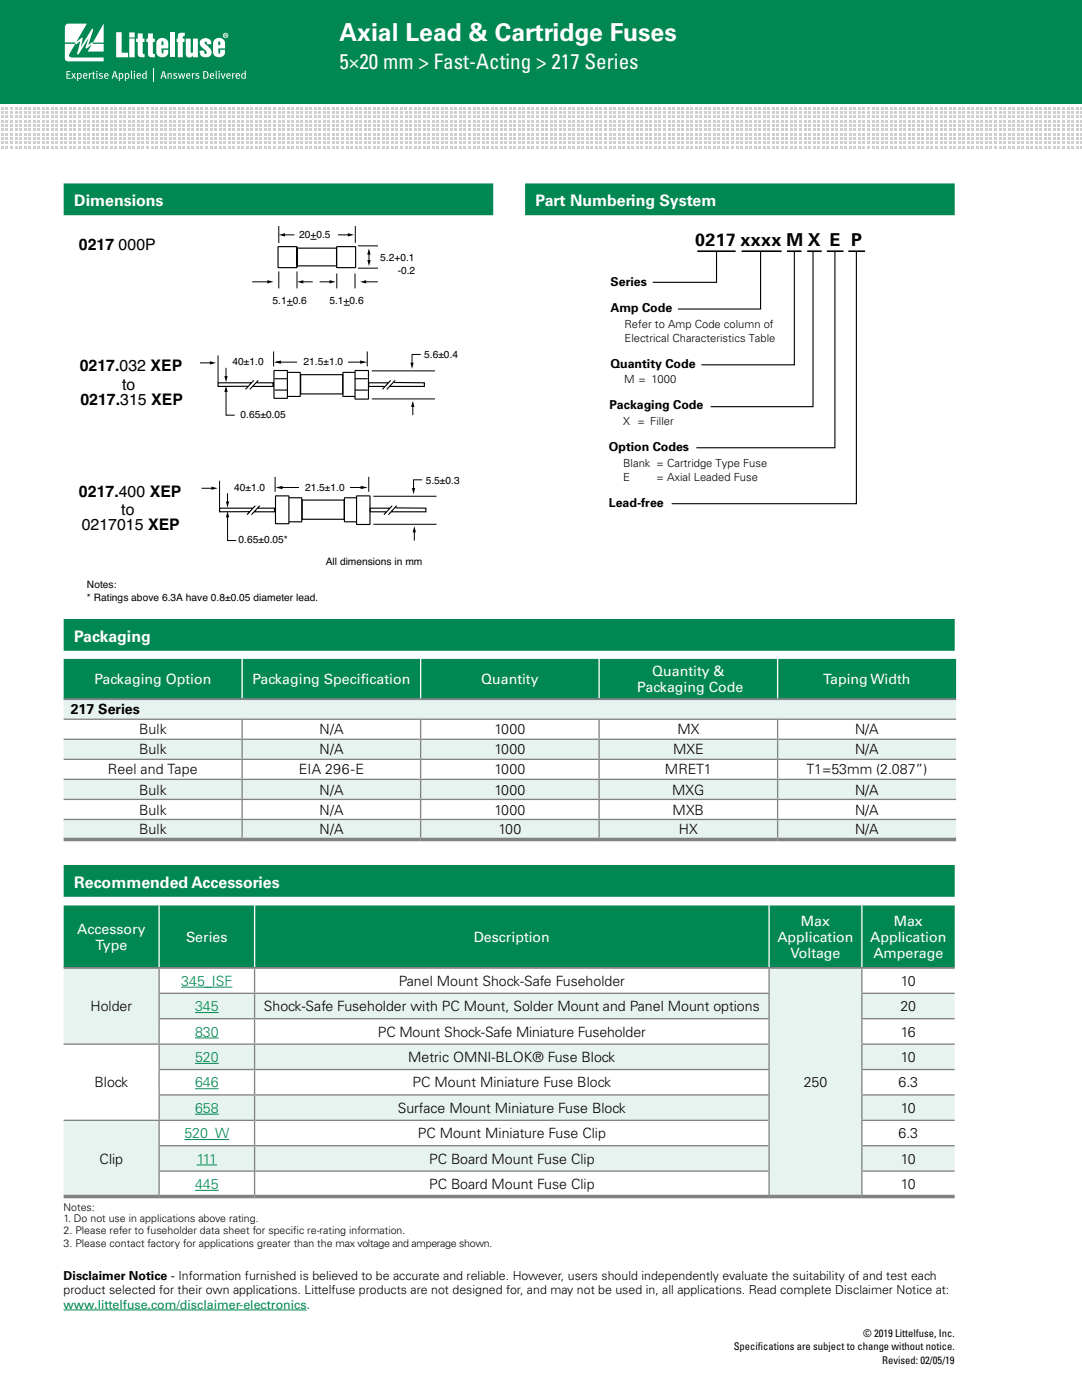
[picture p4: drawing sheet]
<svg xmlns="http://www.w3.org/2000/svg" width="216mm" height="279mm" viewBox="0 0 216 279" stroke-linecap="round" stroke-linejoin="round" font-family="sans-serif">
<defs><g id="words">
<text font-size="4.9" fill="#fff" x="67.7" y="8.1">Axial Lead &amp; Cartridge Fuses</text>
<text font-size="4.2" fill="#fff" x="67.7" y="13.7">5×20 mm &gt; Fast-Acting &gt; 217 Series</text>
<text font-size="3.5" x="138.7" y="49.1">0217 xxxx M X E P</text>
<g font-size="3.2" fill="#fff">
<text x="14.8" y="41.1">Dimensions</text>
<text x="106.9" y="41.1">Part Numbering System</text>
<text x="14.8" y="128">Packaging</text>
<text x="14.8" y="177.1">Recommended Accessories</text>
</g>
<g font-size="3.2">
<text x="15.7" y="49.9">0217 000P</text>
<text x="15.9" y="74.1">0217.032 XEP</text>
<text x="24.4" y="77.8">to</text>
<text x="16" y="80.8">0217.315 XEP</text>
<text x="15.8" y="99.2">0217.400 XEP</text>
<text x="16.3" y="105.9">0217015 XEP</text>
<text x="24.2" y="102.8">to</text>
</g>
<g font-size="2.8" fill="#fff">
<text x="18.8" y="136.5">Packaging Option</text>
<text x="50.4" y="136.5">Packaging Specif</text>
<text x="72" y="136.5">ication</text>
<text x="96" y="136.5">Quantity</text>
<text x="130.1" y="135">Quantity &amp;</text>
<text x="164.3" y="136.5">Taping Width</text>
<text x="127.2" y="138.1">Packaging Code</text>
<text x="159.8" y="184.8">Max</text>
<text x="178.3" y="184.8">Max</text>
<text x="15.4" y="186.4">Accessory</text>
<text x="19.1" y="189.5">Type</text>
<text x="37.1" y="188">Series</text>
<text x="94.5" y="188">Description</text>
<text x="155.1" y="188">Application</text>
<text x="157.7" y="191.1">Voltage</text>
<text x="173.6" y="188">Application</text>
<text x="174.3" y="191.1">Amperage</text>
</g>
<g font-size="2.8">
<text x="14.1" y="142.6">217 Series</text>
<text x="27.7" y="146.6">Bulk</text>
<text x="63.7" y="146.6">N/A</text>
<text x="98.7" y="146.6">1000</text>
<text x="135.2" y="146.6">MX</text>
<text x="170.6" y="146.6">N/A</text>
<text x="21.5" y="154.6">Reel and Tape</text>
<text x="27.7" y="150.6">Bulk</text>
<text x="59.6" y="154.6">EIA 296-E</text>
<text x="63.7" y="150.6">N/A</text>
<text x="98.7" y="154.6">1000</text>
<text x="98.7" y="150.6">1000</text>
<text x="132.7" y="154.6">MRET1</text>
<text x="134.3" y="150.6">MXE</text>
<text x="160.9" y="154.6">T1=53mm (2.087”)</text>
<text x="170.6" y="150.6">N/A</text>
<text x="27.7" y="158.6">Bulk</text>
<text x="63.7" y="158.6">N/A</text>
<text x="98.7" y="158.6">1000</text>
<text x="134.1" y="158.6">MXG</text>
<text x="170.6" y="158.6">N/A</text>
<text x="27.7" y="166.4">Bulk</text>
<text x="27.7" y="162.6">Bulk</text>
<text x="63.7" y="166.4">N/A</text>
<text x="63.7" y="162.6">N/A</text>
<text x="98.7" y="162.6">1000</text>
<text x="99.5" y="166.4">100</text>
<text x="134.2" y="162.6">MXB</text>
<text x="135.5" y="166.4">HX</text>
<text x="170.6" y="162.6">N/A</text>
<text x="170.6" y="166.4">N/A</text>
<text x="79.6" y="196.7">Panel Mount Shock-Safe Fuseholder</text>
<text x="179.8" y="196.7">10</text>
<text x="18.1" y="201.8">Holder</text>
<text x="52.7" y="201.8">Shock-Safe Fuseholder with PC Mount, Solder Mount and Panel Mount options</text>
<text x="179.7" y="201.8">20</text>
<text x="75.4" y="206.9">PC Mount Shock-Safe Miniature Fuseholder</text>
<text x="179.7" y="206.9">16</text>
<text x="81.5" y="211.9">Metric OMNI-BLOK® Fuse Block</text>
<text x="179.8" y="211.9">10</text>
<text x="18.8" y="217">Block</text>
<text x="82.3" y="217">PC Mount Miniature Fuse Block</text>
<text x="160.4" y="217">250</text>
<text x="179.3" y="217">6.3</text>
<text x="79.4" y="222.1">Surface Mount Miniature Fuse Block</text>
<text x="83.3" y="227.1">PC Mount Miniature Fuse Clip</text>
<text x="179.3" y="227.1">6.3</text>
<text x="179.8" y="222.1">10</text>
<text x="19.9" y="232.2">Clip</text>
<text x="85.6" y="232.2">PC Board Mount Fuse Clip</text>
<text x="179.8" y="232.2">10</text>
<text x="85.6" y="237.3">PC Board Mount Fuse Clip</text>
<text x="179.8" y="237.3">10</text>
</g>
<g font-size="2.8" fill="#008752">
<text x="36.2" y="196.7">345_ISF</text>
<text x="38.9" y="201.8">345</text>
<text x="38.9" y="206.9">830</text>
<text x="38.9" y="211.9">520</text>
<text x="38.9" y="217">646</text>
<text x="36.8" y="227.1">520_W</text>
<text x="38.9" y="222.1">658</text>
<text x="39.2" y="232.2">111</text>
<text x="38.9" y="237.3">445</text>
</g>
<g font-size="2.5">
<text x="121.8" y="57">Series</text>
<text x="121.8" y="62.3">Amp Code</text>
<text x="121.8" y="73.4">Quantity Code</text>
<text x="121.6" y="81.7">Packaging Code</text>
<text x="121.5" y="90">Option Codes</text>
<text x="121.5" y="101.1">Lead-free</text>
<text x="12.7" y="255.4">Disclaimer Notice - Information furnished is believed to be accurate and reliable. However, users should independently evaluate the suitability of and test each</text>
<text x="12.7" y="258.2">product selected for their own applications. Littelfuse products are not designed for, and may not be used in, all applications. Read complete Disclaimer Notice at:</text>
</g>
<text font-size="2.5" fill="#008752" x="12.7" y="261.2">www.littelfuse.com/disclaimer-electronics.</text>
<g font-size="2.2">
<text x="124.6" y="65.5">Refer to Amp Code column of</text>
<text x="124.6" y="68.2">Electrical Characteristics Table</text>
<text x="124.6" y="76.5">M = 1000</text>
<text x="124.3" y="84.8">X = Filler</text>
<text x="124.3" y="93.2">Blank = Cartridge Type Fuse</text>
<text x="124.3" y="95.9">E</text>
<text x="131" y="95.9">= Axial Leaded Fuse</text>
</g>
<g font-size="2.1">
<text x="12.7" y="241.7">Notes:</text>
<text x="12.7" y="243.8">1. Do not use in applications above rating.</text>
<text x="12.7" y="246.3">2. Please refer to fuseholder data sheet for specif</text>
<text x="12.7" y="248.8">3. Please contact factory for applications greater than the max voltage and amperage shown.</text>
<text x="58.5" y="246.3">ic re-rating information.</text>
<text x="146.4" y="269.4">Specif</text>
<text x="151.2" y="269.4">ications are subject to change without notice.</text>
<text x="172.2" y="266.9">© 2019 Littelfuse, Inc.</text>
<text x="176" y="272.2">Revised: 02/05/19</text>
</g>
<g font-size="2">
<text x="59.7" y="47.5">20+0.5</text>
<text x="75.9" y="52.1">5.2+0.1</text>
<text x="79.4" y="54.7">-0.2</text>
<text x="54.4" y="60.6">5.1+0.6</text>
<text x="65.7" y="60.6">5.1+0.6</text>
<text x="84.6" y="71.5">5.6±0.4</text>
<text x="46.4" y="72.9">40±1.0</text>
<text x="60.6" y="72.9">21.5±1.0</text>
<text x="48" y="83.5">0.65±0.05</text>
<text x="46.7" y="97.9">40±1.0</text>
<text x="60.9" y="97.9">21.5±1.0</text>
<text x="84.9" y="96.5">5.5±0.3</text>
<text x="47.6" y="108.5">0.65±0.05*</text>
<text x="65" y="112.8">All dimensions in mm</text>
<text x="17.4" y="117.3">Notes:</text>
<text x="17.4" y="120">* Ratings above 6.3A have 0.8±0.05 diameter lead.</text>
</g>
</g></defs>
<path d="M215.9 -.1v20.7" fill="none" stroke="#008752" stroke-width=".2"/>
<path d="M-.1 -.1h216v20.7h-216z" fill="#008752"/>
<g fill="#cdcfd0">
<path d="M.2 21.4h.5v.5h-.5z"/>
<path d="M.2 22.2h.5v.6h-.5z"/>
<path d="M.2 23.1h.5v.5h-.5z"/>
<path d="M.2 23.9h.5v.6h-.5z"/>
<path d="M.2 24.8h.5v.5h-.5z"/>
<path d="M.2 25.7h.5v.5h-.5z"/>
<path d="M.2 26.5h.5v.5h-.5z"/>
<path d="M.2 27.4h.5v.5h-.5z"/>
<path d="M.2 28.2h.5v.6h-.5z"/>
<path d="M.2 29.1h.5v.5h-.5z"/>
<path d="M1.1 21.4h.6v.5h-.6z"/>
<path d="M1.1 22.2h.6v.6h-.6z"/>
<path d="M1.1 23.1h.6v.5h-.6z"/>
<path d="M1.1 23.9h.6v.6h-.6z"/>
<path d="M1.1 24.8h.6v.5h-.6z"/>
<path d="M1.1 25.7h.6v.5h-.6z"/>
<path d="M1.1 26.5h.6v.5h-.6z"/>
<path d="M1.1 27.4h.6v.5h-.6z"/>
<path d="M1.1 28.2h.6v.6h-.6z"/>
<path d="M1.1 29.1h.6v.5h-.6z"/>
<path d="M2 21.4h.6v.5h-.6z"/>
<path d="M2 22.2h.6v.6h-.6z"/>
<path d="M2 23.1h.6v.5h-.6z"/>
<path d="M2 23.9h.6v.6h-.6z"/>
<path d="M2 24.8h.6v.5h-.6z"/>
<path d="M2 25.7h.6v.5h-.6z"/>
<path d="M2 26.5h.6v.5h-.6z"/>
<path d="M2 27.4h.6v.5h-.6z"/>
<path d="M2 28.2h.6v.6h-.6z"/>
<path d="M2 29.1h.6v.5h-.6z"/>
<path d="M2.9 21.4h.6v.5h-.6z"/>
<path d="M2.9 22.2h.6v.6h-.6z"/>
<path d="M2.9 23.1h.6v.5h-.6z"/>
<path d="M2.9 23.9h.6v.6h-.6z"/>
<path d="M2.9 24.8h.6v.5h-.6z"/>
<path d="M2.9 25.7h.6v.5h-.6z"/>
<path d="M2.9 26.5h.6v.5h-.6z"/>
<path d="M2.9 27.4h.6v.5h-.6z"/>
<path d="M2.9 28.2h.6v.6h-.6z"/>
<path d="M2.9 29.1h.6v.5h-.6z"/>
<path d="M3.8 21.4h.6v.5h-.6z"/>
<path d="M3.8 22.2h.6v.6h-.6z"/>
<path d="M3.8 23.1h.6v.5h-.6z"/>
<path d="M3.8 23.9h.6v.6h-.6z"/>
<path d="M3.8 24.8h.6v.5h-.6z"/>
<path d="M3.8 25.7h.6v.5h-.6z"/>
<path d="M3.8 26.5h.6v.5h-.6z"/>
<path d="M3.8 27.4h.6v.5h-.6z"/>
<path d="M3.8 28.2h.6v.6h-.6z"/>
<path d="M3.8 29.1h.6v.5h-.6z"/>
<path d="M4.7 21.4h.6v.5h-.6z"/>
<path d="M4.7 22.2h.6v.6h-.6z"/>
<path d="M4.7 23.1h.6v.5h-.6z"/>
<path d="M4.7 23.9h.6v.6h-.6z"/>
<path d="M4.7 24.8h.6v.5h-.6z"/>
<path d="M4.7 25.7h.6v.5h-.6z"/>
<path d="M4.7 26.5h.6v.5h-.6z"/>
<path d="M4.7 27.4h.6v.5h-.6z"/>
<path d="M4.7 28.2h.6v.6h-.6z"/>
<path d="M4.7 29.1h.6v.5h-.6z"/>
<path d="M5.6 21.4h.6v.5h-.6z"/>
<path d="M5.6 22.2h.6v.6h-.6z"/>
<path d="M5.6 23.1h.6v.5h-.6z"/>
<path d="M5.6 23.9h.6v.6h-.6z"/>
<path d="M5.6 24.8h.6v.5h-.6z"/>
<path d="M5.6 25.7h.6v.5h-.6z"/>
<path d="M5.6 26.5h.6v.5h-.6z"/>
<path d="M5.6 27.4h.6v.5h-.6z"/>
<path d="M5.6 28.2h.6v.6h-.6z"/>
<path d="M5.6 29.1h.6v.5h-.6z"/>
<path d="M6.5 21.4h.6v.5h-.6z"/>
<path d="M6.5 22.2h.6v.6h-.6z"/>
<path d="M6.5 23.1h.6v.5h-.6z"/>
<path d="M6.5 23.9h.6v.6h-.6z"/>
<path d="M6.5 24.8h.6v.5h-.6z"/>
<path d="M6.5 25.7h.6v.5h-.6z"/>
<path d="M6.5 26.5h.6v.5h-.6z"/>
<path d="M6.5 27.4h.6v.5h-.6z"/>
<path d="M6.5 28.2h.6v.6h-.6z"/>
<path d="M6.5 29.1h.6v.5h-.6z"/>
<path d="M7.4 21.4h.6v.5h-.6z"/>
<path d="M7.5 22.2h.5v.6h-.5z"/>
<path d="M7.5 23.1h.5v.5h-.5z"/>
<path d="M7.5 23.9h.5v.6h-.5z"/>
<path d="M7.5 24.8h.5v.5h-.5z"/>
<path d="M7.5 25.7h.5v.5h-.5z"/>
<path d="M7.5 26.5h.5v.5h-.5z"/>
<path d="M7.5 27.4h.5v.5h-.5z"/>
<path d="M7.5 28.2h.5v.6h-.5z"/>
<path d="M7.5 29.1h.5v.5h-.5z"/>
<path d="M8.4 21.4h.5v.5h-.5z"/>
<path d="M8.4 22.2h.5v.6h-.5z"/>
<path d="M8.4 23.1h.5v.5h-.5z"/>
<path d="M8.4 23.9h.5v.6h-.5z"/>
<path d="M8.4 24.8h.5v.5h-.5z"/>
<path d="M8.4 25.7h.5v.5h-.5z"/>
<path d="M8.4 26.5h.5v.5h-.5z"/>
<path d="M8.4 27.4h.5v.5h-.5z"/>
<path d="M8.4 28.2h.5v.6h-.5z"/>
<path d="M8.4 29.1h.5v.5h-.5z"/>
<path d="M9.3 21.4h.5v.5h-.5z"/>
<path d="M9.3 22.2h.5v.6h-.5z"/>
<path d="M9.3 23.1h.5v.5h-.5z"/>
<path d="M9.3 23.9h.5v.6h-.5z"/>
<path d="M9.3 24.8h.5v.5h-.5z"/>
<path d="M9.3 25.7h.5v.5h-.5z"/>
<path d="M9.3 26.5h.5v.5h-.5z"/>
<path d="M9.3 27.4h.5v.5h-.5z"/>
<path d="M9.3 28.2h.5v.6h-.5z"/>
<path d="M9.3 29.1h.5v.5h-.5z"/>
<path d="M10.2 21.4h.5v.5h-.5z"/>
<path d="M10.2 22.2h.5v.6h-.5z"/>
<path d="M10.2 23.1h.5v.5h-.5z"/>
<path d="M10.2 23.9h.5v.6h-.5z"/>
<path d="M10.2 24.8h.5v.5h-.5z"/>
<path d="M10.2 25.7h.5v.5h-.5z"/>
<path d="M10.2 26.5h.5v.5h-.5z"/>
<path d="M10.2 27.4h.5v.5h-.5z"/>
<path d="M10.2 28.2h.5v.6h-.5z"/>
<path d="M10.2 29.1h.5v.5h-.5z"/>
<path d="M11.1 21.4h.5v.5h-.5z"/>
<path d="M11.1 22.2h.5v.6h-.5z"/>
<path d="M11.1 23.1h.5v.5h-.5z"/>
<path d="M11.1 23.9h.5v.6h-.5z"/>
<path d="M11.1 24.8h.5v.5h-.5z"/>
<path d="M11.1 25.7h.5v.5h-.5z"/>
<path d="M11.1 26.5h.5v.5h-.5z"/>
<path d="M11.1 27.4h.5v.5h-.5z"/>
<path d="M11.1 28.2h.5v.6h-.5z"/>
<path d="M11.1 29.1h.5v.5h-.5z"/>
<path d="M12 21.4h.5v.5h-.5z"/>
<path d="M12 22.2h.5v.6h-.5z"/>
<path d="M12 23.1h.5v.5h-.5z"/>
<path d="M12 23.9h.5v.6h-.5z"/>
<path d="M12 24.8h.5v.5h-.5z"/>
<path d="M12 25.7h.5v.5h-.5z"/>
<path d="M12 26.5h.5v.5h-.5z"/>
<path d="M12 27.4h.5v.5h-.5z"/>
<path d="M12 28.2h.5v.6h-.5z"/>
<path d="M12 29.1h.5v.5h-.5z"/>
<path d="M12.9 21.4h.5v.5h-.5z"/>
<path d="M12.9 22.2h.5v.6h-.5z"/>
<path d="M12.9 23.1h.5v.5h-.5z"/>
<path d="M12.9 23.9h.5v.6h-.5z"/>
<path d="M12.9 24.8h.5v.5h-.5z"/>
<path d="M12.9 25.7h.5v.5h-.5z"/>
<path d="M12.9 26.5h.5v.5h-.5z"/>
<path d="M12.9 27.4h.5v.5h-.5z"/>
<path d="M12.9 28.2h.5v.6h-.5z"/>
<path d="M12.9 29.1h.5v.5h-.5z"/>
<path d="M13.8 21.4h.5v.5h-.5z"/>
<path d="M13.8 22.2h.5v.6h-.5z"/>
<path d="M13.8 23.1h.5v.5h-.5z"/>
<path d="M13.8 23.9h.5v.6h-.5z"/>
<path d="M13.8 24.8h.5v.5h-.5z"/>
<path d="M13.8 25.7h.5v.5h-.5z"/>
<path d="M13.8 26.5h.5v.5h-.5z"/>
<path d="M13.8 27.4h.5v.5h-.5z"/>
<path d="M13.8 28.2h.5v.6h-.5z"/>
<path d="M13.8 29.1h.5v.5h-.5z"/>
<path d="M14.7 21.4h.5v.5h-.5z"/>
<path d="M14.7 22.2h.5v.6h-.5z"/>
<path d="M14.7 23.1h.5v.5h-.5z"/>
<path d="M14.7 23.9h.5v.6h-.5z"/>
<path d="M14.7 24.8h.5v.5h-.5z"/>
<path d="M14.7 25.7h.5v.5h-.5z"/>
<path d="M14.7 26.5h.5v.5h-.5z"/>
<path d="M14.7 27.4h.5v.5h-.5z"/>
<path d="M14.7 28.2h.5v.6h-.5z"/>
<path d="M14.7 29.1h.5v.5h-.5z"/>
<path d="M15.6 21.4h.5v.5h-.5z"/>
<path d="M15.6 22.2h.5v.6h-.5z"/>
<path d="M15.6 23.1h.5v.5h-.5z"/>
<path d="M15.6 23.9h.5v.6h-.5z"/>
<path d="M15.6 24.8h.5v.5h-.5z"/>
<path d="M15.6 25.7h.5v.5h-.5z"/>
<path d="M15.6 26.5h.5v.5h-.5z"/>
<path d="M15.6 27.4h.5v.5h-.5z"/>
<path d="M15.6 28.2h.5v.6h-.5z"/>
<path d="M15.6 29.1h.5v.5h-.5z"/>
<path d="M16.5 21.4h.5v.5h-.5z"/>
<path d="M16.5 22.2h.5v.6h-.5z"/>
<path d="M16.5 23.1h.5v.5h-.5z"/>
<path d="M16.5 23.9h.5v.6h-.5z"/>
<path d="M16.5 24.8h.5v.5h-.5z"/>
<path d="M16.5 25.7h.5v.5h-.5z"/>
<path d="M16.5 26.5h.5v.5h-.5z"/>
<path d="M16.5 27.4h.5v.5h-.5z"/>
<path d="M16.5 28.2h.5v.6h-.5z"/>
<path d="M16.5 29.1h.5v.5h-.5z"/>
<path d="M17.4 21.4h.5v.5h-.5z"/>
<path d="M17.4 22.2h.5v.6h-.5z"/>
<path d="M17.4 23.1h.5v.5h-.5z"/>
<path d="M17.4 23.9h.5v.6h-.5z"/>
<path d="M17.4 24.8h.5v.5h-.5z"/>
<path d="M17.4 25.7h.5v.5h-.5z"/>
<path d="M17.4 26.5h.5v.5h-.5z"/>
<path d="M17.4 27.4h.5v.5h-.5z"/>
<path d="M17.4 28.2h.5v.6h-.5z"/>
<path d="M17.4 29.1h.5v.5h-.5z"/>
<path d="M18.3 21.4h.5v.5h-.5z"/>
<path d="M18.3 22.2h.5v.6h-.5z"/>
<path d="M18.3 23.1h.5v.5h-.5z"/>
<path d="M18.3 23.9h.5v.6h-.5z"/>
<path d="M18.3 24.8h.5v.5h-.5z"/>
<path d="M18.3 25.7h.5v.5h-.5z"/>
<path d="M18.3 26.5h.5v.5h-.5z"/>
<path d="M18.3 27.4h.5v.5h-.5z"/>
<path d="M18.3 28.2h.5v.6h-.5z"/>
<path d="M18.3 29.1h.5v.5h-.5z"/>
<path d="M19.2 21.4h.5v.5h-.5z"/>
<path d="M19.2 22.2h.5v.6h-.5z"/>
<path d="M19.2 23.1h.5v.5h-.5z"/>
<path d="M19.2 23.9h.5v.6h-.5z"/>
<path d="M19.2 24.8h.5v.5h-.5z"/>
<path d="M19.2 25.7h.5v.5h-.5z"/>
<path d="M19.2 26.5h.5v.5h-.5z"/>
<path d="M19.2 27.4h.5v.5h-.5z"/>
<path d="M19.2 28.2h.5v.6h-.5z"/>
<path d="M19.2 29.1h.5v.5h-.5z"/>
<path d="M20.1 21.4h.6v.5h-.6z"/>
<path d="M20.1 22.2h.6v.6h-.6z"/>
<path d="M20.1 23.1h.6v.5h-.6z"/>
<path d="M20.1 23.9h.6v.6h-.6z"/>
<path d="M20.1 24.8h.6v.5h-.6z"/>
<path d="M20.1 25.7h.6v.5h-.6z"/>
<path d="M20.1 26.5h.6v.5h-.6z"/>
<path d="M20.1 27.4h.6v.5h-.6z"/>
<path d="M20.1 28.2h.6v.6h-.6z"/>
<path d="M20.1 29.1h.6v.5h-.6z"/>
<path d="M21 21.4h.6v.5h-.6z"/>
<path d="M21 22.2h.6v.6h-.6z"/>
<path d="M21 23.1h.6v.5h-.6z"/>
<path d="M21 23.9h.6v.6h-.6z"/>
<path d="M21 24.8h.6v.5h-.6z"/>
<path d="M21 25.7h.6v.5h-.6z"/>
<path d="M21 26.5h.6v.5h-.6z"/>
<path d="M21 27.4h.6v.5h-.6z"/>
<path d="M21 28.2h.6v.6h-.6z"/>
<path d="M21 29.1h.6v.5h-.6z"/>
<path d="M21.9 21.4h.6v.5h-.6z"/>
<path d="M21.9 22.2h.6v.6h-.6z"/>
<path d="M21.9 23.1h.6v.5h-.6z"/>
<path d="M21.9 23.9h.6v.6h-.6z"/>
<path d="M21.9 24.8h.6v.5h-.6z"/>
<path d="M21.9 25.7h.6v.5h-.6z"/>
<path d="M21.9 26.5h.6v.5h-.6z"/>
<path d="M21.9 27.4h.6v.5h-.6z"/>
<path d="M21.9 28.2h.6v.6h-.6z"/>
<path d="M21.9 29.1h.6v.5h-.6z"/>
<path d="M22.8 21.4h.6v.5h-.6z"/>
<path d="M22.8 22.2h.6v.6h-.6z"/>
<path d="M22.8 23.1h.6v.5h-.6z"/>
<path d="M22.8 23.9h.6v.6h-.6z"/>
<path d="M22.8 24.8h.6v.5h-.6z"/>
<path d="M22.8 25.7h.6v.5h-.6z"/>
<path d="M22.8 26.5h.6v.5h-.6z"/>
<path d="M22.8 27.4h.6v.5h-.6z"/>
<path d="M22.8 28.2h.6v.6h-.6z"/>
<path d="M22.8 29.1h.6v.5h-.6z"/>
<path d="M23.7 21.4h.6v.5h-.6z"/>
<path d="M23.7 22.2h.6v.6h-.6z"/>
<path d="M23.7 23.1h.6v.5h-.6z"/>
<path d="M23.7 23.9h.6v.6h-.6z"/>
<path d="M23.7 24.8h.6v.5h-.6z"/>
<path d="M23.7 25.7h.6v.5h-.6z"/>
<path d="M23.7 26.5h.6v.5h-.6z"/>
<path d="M23.7 27.4h.6v.5h-.6z"/>
<path d="M23.7 28.2h.6v.6h-.6z"/>
<path d="M23.7 29.1h.6v.5h-.6z"/>
<path d="M24.6 21.4h.6v.5h-.6z"/>
<path d="M24.6 22.2h.6v.6h-.6z"/>
<path d="M24.6 23.1h.6v.5h-.6z"/>
<path d="M24.6 23.9h.6v.6h-.6z"/>
<path d="M24.6 24.8h.6v.5h-.6z"/>
<path d="M24.6 25.7h.6v.5h-.6z"/>
<path d="M24.6 26.5h.6v.5h-.6z"/>
<path d="M24.6 27.4h.6v.5h-.6z"/>
<path d="M24.6 28.2h.6v.6h-.6z"/>
<path d="M24.6 29.1h.6v.5h-.6z"/>
<path d="M25.5 21.4h.6v.5h-.6z"/>
<path d="M25.5 22.2h.6v.6h-.6z"/>
<path d="M25.5 23.1h.6v.5h-.6z"/>
<path d="M25.5 23.9h.6v.6h-.6z"/>
<path d="M25.5 24.8h.6v.5h-.6z"/>
<path d="M25.5 25.7h.6v.5h-.6z"/>
<path d="M25.5 26.5h.6v.5h-.6z"/>
<path d="M25.5 27.4h.6v.5h-.6z"/>
<path d="M25.5 28.2h.6v.6h-.6z"/>
<path d="M25.5 29.1h.6v.5h-.6z"/>
<path d="M26.5 21.4h.5v.5h-.5z"/>
<path d="M26.5 22.2h.5v.6h-.5z"/>
<path d="M26.5 23.1h.5v.5h-.5z"/>
<path d="M26.5 23.9h.5v.6h-.5z"/>
<path d="M26.5 24.8h.5v.5h-.5z"/>
<path d="M26.5 25.7h.5v.5h-.5z"/>
<path d="M26.5 26.5h.5v.5h-.5z"/>
<path d="M26.5 27.4h.5v.5h-.5z"/>
<path d="M26.5 28.2h.5v.6h-.5z"/>
<path d="M26.5 29.1h.5v.5h-.5z"/>
<path d="M27.4 21.4h.5v.5h-.5z"/>
<path d="M27.4 22.2h.5v.6h-.5z"/>
<path d="M27.4 23.1h.5v.5h-.5z"/>
<path d="M27.4 23.9h.5v.6h-.5z"/>
<path d="M27.4 24.8h.5v.5h-.5z"/>
<path d="M27.4 25.7h.5v.5h-.5z"/>
<path d="M27.4 26.5h.5v.5h-.5z"/>
<path d="M27.4 27.4h.5v.5h-.5z"/>
<path d="M27.4 28.2h.5v.6h-.5z"/>
<path d="M27.4 29.1h.5v.5h-.5z"/>
<path d="M28.3 21.4h.5v.5h-.5z"/>
<path d="M28.3 22.2h.5v.6h-.5z"/>
<path d="M28.3 23.1h.5v.5h-.5z"/>
<path d="M28.3 23.9h.5v.6h-.5z"/>
<path d="M28.3 24.8h.5v.5h-.5z"/>
<path d="M28.3 25.7h.5v.5h-.5z"/>
<path d="M28.3 26.5h.5v.5h-.5z"/>
<path d="M28.3 27.4h.5v.5h-.5z"/>
<path d="M28.3 28.2h.5v.6h-.5z"/>
<path d="M28.3 29.1h.5v.5h-.5z"/>
<path d="M29.2 21.4h.5v.5h-.5z"/>
<path d="M29.2 22.2h.5v.6h-.5z"/>
<path d="M29.2 23.1h.5v.5h-.5z"/>
<path d="M29.2 23.9h.5v.6h-.5z"/>
<path d="M29.2 24.8h.5v.5h-.5z"/>
<path d="M29.2 25.7h.5v.5h-.5z"/>
<path d="M29.2 26.5h.5v.5h-.5z"/>
<path d="M29.2 27.4h.5v.5h-.5z"/>
<path d="M29.2 28.2h.5v.6h-.5z"/>
<path d="M29.2 29.1h.5v.5h-.5z"/>
<path d="M30.1 21.4h.5v.5h-.5z"/>
<path d="M30.1 22.2h.5v.6h-.5z"/>
<path d="M30.1 23.1h.5v.5h-.5z"/>
<path d="M30.1 23.9h.5v.6h-.5z"/>
<path d="M30.1 24.8h.5v.5h-.5z"/>
<path d="M30.1 25.7h.5v.5h-.5z"/>
<path d="M30.1 26.5h.5v.5h-.5z"/>
<path d="M30.1 27.4h.5v.5h-.5z"/>
<path d="M30.1 28.2h.5v.6h-.5z"/>
<path d="M30.1 29.1h.5v.5h-.5z"/>
<path d="M31 21.4h.5v.5h-.5z"/>
<path d="M31 22.2h.5v.6h-.5z"/>
<path d="M31 23.1h.5v.5h-.5z"/>
<path d="M31 23.9h.5v.6h-.5z"/>
<path d="M31 24.8h.5v.5h-.5z"/>
<path d="M31 25.7h.5v.5h-.5z"/>
<path d="M31 26.5h.5v.5h-.5z"/>
<path d="M31 27.4h.5v.5h-.5z"/>
<path d="M31 28.2h.5v.6h-.5z"/>
<path d="M31 29.1h.5v.5h-.5z"/>
<path d="M31.9 21.4h.5v.5h-.5z"/>
<path d="M31.9 22.2h.5v.6h-.5z"/>
<path d="M31.9 23.1h.5v.5h-.5z"/>
<path d="M31.9 23.9h.5v.6h-.5z"/>
<path d="M31.9 24.8h.5v.5h-.5z"/>
<path d="M31.9 25.7h.5v.5h-.5z"/>
<path d="M31.9 26.5h.5v.5h-.5z"/>
<path d="M31.9 27.4h.5v.5h-.5z"/>
<path d="M31.9 28.2h.5v.6h-.5z"/>
<path d="M31.9 29.1h.5v.5h-.5z"/>
<path d="M32.8 21.4h.5v.5h-.5z"/>
<path d="M32.8 22.2h.5v.6h-.5z"/>
<path d="M32.8 23.1h.5v.5h-.5z"/>
<path d="M32.8 23.9h.5v.6h-.5z"/>
<path d="M32.8 24.8h.5v.5h-.5z"/>
<path d="M32.8 25.7h.5v.5h-.5z"/>
<path d="M32.8 26.5h.5v.5h-.5z"/>
<path d="M32.8 27.4h.5v.5h-.5z"/>
<path d="M32.8 28.2h.5v.6h-.5z"/>
<path d="M32.8 29.1h.5v.5h-.5z"/>
<path d="M33.7 21.4h.5v.5h-.5z"/>
<path d="M33.7 22.2h.5v.6h-.5z"/>
<path d="M33.7 23.1h.5v.5h-.5z"/>
<path d="M33.7 23.9h.5v.6h-.5z"/>
<path d="M33.7 24.8h.5v.5h-.5z"/>
<path d="M33.7 25.7h.5v.5h-.5z"/>
<path d="M33.7 26.5h.5v.5h-.5z"/>
<path d="M33.7 27.4h.5v.5h-.5z"/>
<path d="M33.7 28.2h.5v.6h-.5z"/>
<path d="M33.7 29.1h.5v.5h-.5z"/>
<path d="M34.6 21.4h.5v.5h-.5z"/>
<path d="M34.6 22.2h.5v.6h-.5z"/>
<path d="M34.6 23.1h.5v.5h-.5z"/>
<path d="M34.6 23.9h.5v.6h-.5z"/>
<path d="M34.6 24.8h.5v.5h-.5z"/>
<path d="M34.6 25.7h.5v.5h-.5z"/>
<path d="M34.6 26.5h.5v.5h-.5z"/>
<path d="M34.6 27.4h.5v.5h-.5z"/>
<path d="M34.6 28.2h.5v.6h-.5z"/>
<path d="M34.6 29.1h.5v.5h-.5z"/>
<path d="M35.5 21.4h.5v.5h-.5z"/>
<path d="M35.5 22.2h.5v.6h-.5z"/>
<path d="M35.5 23.1h.5v.5h-.5z"/>
<path d="M35.5 23.9h.5v.6h-.5z"/>
<path d="M35.5 24.8h.5v.5h-.5z"/>
<path d="M35.5 25.7h.5v.5h-.5z"/>
<path d="M35.5 26.5h.5v.5h-.5z"/>
<path d="M35.5 27.4h.5v.5h-.5z"/>
<path d="M35.5 28.2h.5v.6h-.5z"/>
<path d="M35.5 29.1h.5v.5h-.5z"/>
<path d="M36.4 21.4h.5v.5h-.5z"/>
<path d="M36.4 22.2h.5v.6h-.5z"/>
<path d="M36.4 23.1h.5v.5h-.5z"/>
<path d="M36.4 23.9h.5v.6h-.5z"/>
<path d="M36.4 24.8h.5v.5h-.5z"/>
<path d="M36.4 25.7h.5v.5h-.5z"/>
<path d="M36.4 26.5h.5v.5h-.5z"/>
<path d="M36.4 27.4h.5v.5h-.5z"/>
<path d="M36.4 28.2h.5v.6h-.5z"/>
<path d="M36.4 29.1h.5v.5h-.5z"/>
<path d="M37.3 21.4h.5v.5h-.5z"/>
<path d="M37.3 22.2h.5v.6h-.5z"/>
<path d="M37.3 23.1h.5v.5h-.5z"/>
<path d="M37.3 23.9h.5v.6h-.5z"/>
<path d="M37.3 24.8h.5v.5h-.5z"/>
<path d="M37.3 25.7h.5v.5h-.5z"/>
<path d="M37.3 26.5h.5v.5h-.5z"/>
<path d="M37.3 27.4h.5v.5h-.5z"/>
<path d="M37.3 28.2h.5v.6h-.5z"/>
<path d="M37.3 29.1h.5v.5h-.5z"/>
<path d="M38.2 21.4h.6v.5h-.6z"/>
<path d="M38.2 22.2h.6v.6h-.6z"/>
<path d="M38.2 23.1h.6v.5h-.6z"/>
<path d="M38.2 23.9h.6v.6h-.6z"/>
<path d="M38.2 24.8h.6v.5h-.6z"/>
<path d="M38.2 25.7h.6v.5h-.6z"/>
<path d="M38.2 26.5h.6v.5h-.6z"/>
<path d="M38.2 27.4h.6v.5h-.6z"/>
<path d="M38.2 28.2h.6v.6h-.6z"/>
<path d="M38.2 29.1h.6v.5h-.6z"/>
<path d="M39.1 21.4h.6v.5h-.6z"/>
<path d="M39.1 22.2h.6v.6h-.6z"/>
<path d="M39.1 23.1h.6v.5h-.6z"/>
<path d="M39.1 23.9h.6v.6h-.6z"/>
<path d="M39.1 24.8h.6v.5h-.6z"/>
<path d="M39.1 25.7h.6v.5h-.6z"/>
<path d="M39.1 26.5h.6v.5h-.6z"/>
<path d="M39.1 27.4h.6v.5h-.6z"/>
<path d="M39.1 28.2h.6v.6h-.6z"/>
<path d="M39.1 29.1h.6v.5h-.6z"/>
<path d="M40 21.4h.6v.5h-.6z"/>
<path d="M40 22.2h.6v.6h-.6z"/>
<path d="M40 23.1h.6v.5h-.6z"/>
<path d="M40 23.9h.6v.6h-.6z"/>
<path d="M40 24.8h.6v.5h-.6z"/>
<path d="M40 25.7h.6v.5h-.6z"/>
<path d="M40 26.5h.6v.5h-.6z"/>
<path d="M40 27.4h.6v.5h-.6z"/>
<path d="M40 28.2h.6v.6h-.6z"/>
<path d="M40 29.1h.6v.5h-.6z"/>
<path d="M40.9 21.4h.6v.5h-.6z"/>
<path d="M40.9 22.2h.6v.6h-.6z"/>
<path d="M40.9 23.1h.6v.5h-.6z"/>
<path d="M40.9 23.9h.6v.6h-.6z"/>
<path d="M40.9 24.8h.6v.5h-.6z"/>
<path d="M40.9 25.7h.6v.5h-.6z"/>
<path d="M40.9 26.5h.6v.5h-.6z"/>
<path d="M40.9 27.4h.6v.5h-.6z"/>
<path d="M40.9 28.2h.6v.6h-.6z"/>
<path d="M40.9 29.1h.6v.5h-.6z"/>
<path d="M41.8 21.4h.6v.5h-.6z"/>
<path d="M41.8 22.2h.6v.6h-.6z"/>
<path d="M41.8 23.1h.6v.5h-.6z"/>
<path d="M41.8 23.9h.6v.6h-.6z"/>
<path d="M41.8 24.8h.6v.5h-.6z"/>
<path d="M41.8 25.7h.6v.5h-.6z"/>
<path d="M41.8 26.5h.6v.5h-.6z"/>
<path d="M41.8 27.4h.6v.5h-.6z"/>
<path d="M41.8 28.2h.6v.6h-.6z"/>
<path d="M41.8 29.1h.6v.5h-.6z"/>
<path d="M42.7 21.4h.6v.5h-.6z"/>
<path d="M42.7 22.2h.6v.6h-.6z"/>
<path d="M42.7 23.1h.6v.5h-.6z"/>
<path d="M42.7 23.9h.6v.6h-.6z"/>
<path d="M42.7 24.8h.6v.5h-.6z"/>
<path d="M42.7 25.7h.6v.5h-.6z"/>
<path d="M42.7 26.5h.6v.5h-.6z"/>
<path d="M42.7 27.4h.6v.5h-.6z"/>
<path d="M42.7 28.2h.6v.6h-.6z"/>
<path d="M42.7 29.1h.6v.5h-.6z"/>
<path d="M43.6 21.4h.6v.5h-.6z"/>
<path d="M43.6 22.2h.6v.6h-.6z"/>
<path d="M43.6 23.1h.6v.5h-.6z"/>
<path d="M43.6 23.9h.6v.6h-.6z"/>
<path d="M43.6 24.8h.6v.5h-.6z"/>
<path d="M43.6 25.7h.6v.5h-.6z"/>
<path d="M43.6 26.5h.6v.5h-.6z"/>
<path d="M43.6 27.4h.6v.5h-.6z"/>
<path d="M43.6 28.2h.6v.6h-.6z"/>
<path d="M43.6 29.1h.6v.5h-.6z"/>
<path d="M44.6 21.4h.5v.5h-.5z"/>
<path d="M44.6 22.2h.5v.6h-.5z"/>
<path d="M44.6 23.1h.5v.5h-.5z"/>
<path d="M44.6 23.9h.5v.6h-.5z"/>
<path d="M44.6 24.8h.5v.5h-.5z"/>
<path d="M44.6 25.7h.5v.5h-.5z"/>
<path d="M44.6 26.5h.5v.5h-.5z"/>
<path d="M44.6 27.4h.5v.5h-.5z"/>
<path d="M44.6 28.2h.5v.6h-.5z"/>
<path d="M44.6 29.1h.5v.5h-.5z"/>
<path d="M45.5 21.4h.5v.5h-.5z"/>
<path d="M45.5 22.2h.5v.6h-.5z"/>
<path d="M45.5 23.1h.5v.5h-.5z"/>
<path d="M45.5 23.9h.5v.6h-.5z"/>
<path d="M45.5 24.8h.5v.5h-.5z"/>
<path d="M45.5 25.7h.5v.5h-.5z"/>
<path d="M45.5 26.5h.5v.5h-.5z"/>
<path d="M45.5 27.4h.5v.5h-.5z"/>
<path d="M45.5 28.2h.5v.6h-.5z"/>
<path d="M45.5 29.1h.5v.5h-.5z"/>
<path d="M46.4 21.4h.5v.5h-.5z"/>
<path d="M46.4 22.2h.5v.6h-.5z"/>
<path d="M46.4 23.1h.5v.5h-.5z"/>
<path d="M46.4 23.9h.5v.6h-.5z"/>
<path d="M46.4 24.8h.5v.5h-.5z"/>
<path d="M46.4 25.7h.5v.5h-.5z"/>
<path d="M46.4 26.5h.5v.5h-.5z"/>
<path d="M46.4 27.4h.5v.5h-.5z"/>
<path d="M46.4 28.2h.5v.6h-.5z"/>
<path d="M46.4 29.1h.5v.5h-.5z"/>
<path d="M47.3 21.4h.5v.5h-.5z"/>
<path d="M47.3 22.2h.5v.6h-.5z"/>
<path d="M47.3 23.1h.5v.5h-.5z"/>
<path d="M47.3 23.9h.5v.6h-.5z"/>
<path d="M47.3 24.8h.5v.5h-.5z"/>
<path d="M47.3 25.7h.5v.5h-.5z"/>
<path d="M47.3 26.5h.5v.5h-.5z"/>
<path d="M47.3 27.4h.5v.5h-.5z"/>
<path d="M47.3 28.2h.5v.6h-.5z"/>
<path d="M47.3 29.1h.5v.5h-.5z"/>
<path d="M48.2 21.4h.5v.5h-.5z"/>
<path d="M48.2 22.2h.5v.6h-.5z"/>
<path d="M48.2 23.1h.5v.5h-.5z"/>
<path d="M48.2 23.9h.5v.6h-.5z"/>
<path d="M48.2 24.8h.5v.5h-.5z"/>
<path d="M48.2 25.7h.5v.5h-.5z"/>
<path d="M48.2 26.5h.5v.5h-.5z"/>
<path d="M48.2 27.4h.5v.5h-.5z"/>
<path d="M48.2 28.2h.5v.6h-.5z"/>
<path d="M48.2 29.1h.5v.5h-.5z"/>
<path d="M49.1 21.4h.5v.5h-.5z"/>
<path d="M49.1 22.2h.5v.6h-.5z"/>
<path d="M49.1 23.1h.5v.5h-.5z"/>
<path d="M49.1 23.9h.5v.6h-.5z"/>
<path d="M49.1 24.8h.5v.5h-.5z"/>
<path d="M49.1 25.7h.5v.5h-.5z"/>
<path d="M49.1 26.5h.5v.5h-.5z"/>
<path d="M49.1 27.4h.5v.5h-.5z"/>
<path d="M49.1 28.2h.5v.6h-.5z"/>
<path d="M49.1 29.1h.5v.5h-.5z"/>
<path d="M50 21.4h.5v.5h-.5z"/>
<path d="M50 22.2h.5v.6h-.5z"/>
<path d="M50 23.1h.5v.5h-.5z"/>
<path d="M50 23.9h.5v.6h-.5z"/>
<path d="M50 24.8h.5v.5h-.5z"/>
<path d="M50 25.7h.5v.5h-.5z"/>
<path d="M50 26.5h.5v.5h-.5z"/>
<path d="M50 27.4h.5v.5h-.5z"/>
<path d="M50 28.2h.5v.6h-.5z"/>
<path d="M50 29.1h.5v.5h-.5z"/>
<path d="M50.9 21.4h.5v.5h-.5z"/>
<path d="M50.9 22.2h.5v.6h-.5z"/>
<path d="M50.9 23.1h.5v.5h-.5z"/>
<path d="M50.9 23.9h.5v.6h-.5z"/>
<path d="M50.9 24.8h.5v.5h-.5z"/>
<path d="M50.9 25.7h.5v.5h-.5z"/>
<path d="M50.9 26.5h.5v.5h-.5z"/>
<path d="M50.9 27.4h.5v.5h-.5z"/>
<path d="M50.9 28.2h.5v.6h-.5z"/>
<path d="M50.9 29.1h.5v.5h-.5z"/>
<path d="M51.8 21.4h.5v.5h-.5z"/>
<path d="M51.8 22.2h.5v.6h-.5z"/>
<path d="M51.8 23.1h.5v.5h-.5z"/>
<path d="M51.8 23.9h.5v.6h-.5z"/>
<path d="M51.8 24.8h.5v.5h-.5z"/>
<path d="M51.8 25.7h.5v.5h-.5z"/>
<path d="M51.8 26.5h.5v.5h-.5z"/>
<path d="M51.8 27.4h.5v.5h-.5z"/>
<path d="M51.8 28.2h.5v.6h-.5z"/>
<path d="M51.8 29.1h.5v.5h-.5z"/>
<path d="M52.7 21.4h.5v.5h-.5z"/>
<path d="M52.7 22.2h.5v.6h-.5z"/>
<path d="M52.7 23.1h.5v.5h-.5z"/>
<path d="M52.7 23.9h.5v.6h-.5z"/>
<path d="M52.7 24.8h.5v.5h-.5z"/>
<path d="M52.7 25.7h.5v.5h-.5z"/>
<path d="M52.7 26.5h.5v.5h-.5z"/>
<path d="M52.7 27.4h.5v.5h-.5z"/>
<path d="M52.7 28.2h.5v.6h-.5z"/>
<path d="M52.7 29.1h.5v.5h-.5z"/>
<path d="M53.6 21.4h.5v.5h-.5z"/>
<path d="M53.6 22.2h.5v.6h-.5z"/>
<path d="M53.6 23.1h.5v.5h-.5z"/>
<path d="M53.6 23.9h.5v.6h-.5z"/>
<path d="M53.6 24.8h.5v.5h-.5z"/>
<path d="M53.6 25.7h.5v.5h-.5z"/>
<path d="M53.6 26.5h.5v.5h-.5z"/>
<path d="M53.6 27.4h.5v.5h-.5z"/>
<path d="M53.6 28.2h.5v.6h-.5z"/>
<path d="M53.6 29.1h.5v.5h-.5z"/>
<path d="M54.5 21.4h.5v.5h-.5z"/>
<path d="M54.5 22.2h.5v.6h-.5z"/>
<path d="M54.5 23.1h.5v.5h-.5z"/>
<path d="M54.5 23.9h.5v.6h-.5z"/>
<path d="M54.5 24.8h.5v.5h-.5z"/>
<path d="M54.5 25.7h.5v.5h-.5z"/>
<path d="M54.5 26.5h.5v.5h-.5z"/>
<path d="M54.5 27.4h.5v.5h-.5z"/>
<path d="M54.5 28.2h.5v.6h-.5z"/>
<path d="M54.5 29.1h.5v.5h-.5z"/>
<path d="M55.4 21.4h.5v.5h-.5z"/>
<path d="M55.4 22.2h.5v.6h-.5z"/>
<path d="M55.4 23.1h.5v.5h-.5z"/>
<path d="M55.4 23.9h.5v.6h-.5z"/>
<path d="M55.4 24.8h.5v.5h-.5z"/>
<path d="M55.4 25.7h.5v.5h-.5z"/>
<path d="M55.4 26.5h.5v.5h-.5z"/>
<path d="M55.4 27.4h.5v.5h-.5z"/>
<path d="M55.4 28.2h.5v.6h-.5z"/>
<path d="M55.4 29.1h.5v.5h-.5z"/>
<path d="M56.3 21.4h.5v.5h-.5z"/>
<path d="M56.3 22.2h.5v.6h-.5z"/>
<path d="M56.3 23.1h.5v.5h-.5z"/>
<path d="M56.3 23.9h.5v.6h-.5z"/>
<path d="M56.3 24.8h.5v.5h-.5z"/>
<path d="M56.3 25.7h.5v.5h-.5z"/>
<path d="M56.3 26.5h.5v.5h-.5z"/>
<path d="M56.3 27.4h.5v.5h-.5z"/>
<path d="M56.3 28.2h.5v.6h-.5z"/>
<path d="M56.3 29.1h.5v.5h-.5z"/>
<path d="M57.2 21.4h.6v.5h-.6z"/>
<path d="M57.2 22.2h.6v.6h-.6z"/>
<path d="M57.2 23.1h.6v.5h-.6z"/>
<path d="M57.2 23.9h.6v.6h-.6z"/>
<path d="M57.2 24.8h.6v.5h-.6z"/>
<path d="M57.2 25.7h.6v.5h-.6z"/>
<path d="M57.2 26.5h.6v.5h-.6z"/>
<path d="M57.2 27.4h.6v.5h-.6z"/>
<path d="M57.2 28.2h.6v.6h-.6z"/>
<path d="M57.2 29.1h.6v.5h-.6z"/>
<path d="M58.1 21.4h.6v.5h-.6z"/>
<path d="M58.1 22.2h.6v.6h-.6z"/>
<path d="M58.1 23.1h.6v.5h-.6z"/>
<path d="M58.1 23.9h.6v.6h-.6z"/>
<path d="M58.1 24.8h.6v.5h-.6z"/>
<path d="M58.1 25.7h.6v.5h-.6z"/>
<path d="M58.1 26.5h.6v.5h-.6z"/>
<path d="M58.1 27.4h.6v.5h-.6z"/>
<path d="M58.1 28.2h.6v.6h-.6z"/>
<path d="M58.1 29.1h.6v.5h-.6z"/>
<path d="M59 21.4h.6v.5h-.6z"/>
<path d="M59 22.2h.6v.6h-.6z"/>
<path d="M59 23.1h.6v.5h-.6z"/>
<path d="M59 23.9h.6v.6h-.6z"/>
<path d="M59 24.8h.6v.5h-.6z"/>
<path d="M59 25.7h.6v.5h-.6z"/>
<path d="M59 26.5h.6v.5h-.6z"/>
<path d="M59 27.4h.6v.5h-.6z"/>
<path d="M59 28.2h.6v.6h-.6z"/>
<path d="M59 29.1h.6v.5h-.6z"/>
<path d="M59.9 21.4h.6v.5h-.6z"/>
<path d="M59.9 22.2h.6v.6h-.6z"/>
<path d="M59.9 23.1h.6v.5h-.6z"/>
<path d="M59.9 23.9h.6v.6h-.6z"/>
<path d="M59.9 24.8h.6v.5h-.6z"/>
<path d="M59.9 25.7h.6v.5h-.6z"/>
<path d="M59.9 26.5h.6v.5h-.6z"/>
<path d="M59.9 27.4h.6v.5h-.6z"/>
<path d="M59.9 28.2h.6v.6h-.6z"/>
<path d="M59.9 29.1h.6v.5h-.6z"/>
<path d="M60.8 21.4h.6v.5h-.6z"/>
<path d="M60.8 22.2h.6v.6h-.6z"/>
<path d="M60.8 23.1h.6v.5h-.6z"/>
<path d="M60.8 23.9h.6v.6h-.6z"/>
<path d="M60.8 24.8h.6v.5h-.6z"/>
<path d="M60.8 25.7h.6v.5h-.6z"/>
<path d="M60.8 26.5h.6v.5h-.6z"/>
<path d="M60.8 27.4h.6v.5h-.6z"/>
<path d="M60.8 28.2h.6v.6h-.6z"/>
<path d="M60.8 29.1h.6v.5h-.6z"/>
<path d="M61.7 21.4h.6v.5h-.6z"/>
<path d="M61.7 22.2h.6v.6h-.6z"/>
<path d="M61.7 23.1h.6v.5h-.6z"/>
<path d="M61.7 23.9h.6v.6h-.6z"/>
<path d="M61.7 24.8h.6v.5h-.6z"/>
<path d="M61.7 25.7h.6v.5h-.6z"/>
<path d="M61.7 26.5h.6v.5h-.6z"/>
<path d="M61.7 27.4h.6v.5h-.6z"/>
<path d="M61.7 28.2h.6v.6h-.6z"/>
<path d="M61.7 29.1h.6v.5h-.6z"/>
<path d="M62.6 21.4h.6v.5h-.6z"/>
<path d="M62.6 22.2h.6v.6h-.6z"/>
<path d="M62.6 23.1h.6v.5h-.6z"/>
<path d="M62.6 23.9h.6v.6h-.6z"/>
<path d="M62.6 24.8h.6v.5h-.6z"/>
<path d="M62.6 25.7h.6v.5h-.6z"/>
<path d="M62.6 26.5h.6v.5h-.6z"/>
<path d="M62.6 27.4h.6v.5h-.6z"/>
<path d="M62.6 28.2h.6v.6h-.6z"/>
<path d="M62.6 29.1h.6v.5h-.6z"/>
<path d="M63.6 21.4h.5v.5h-.5z"/>
<path d="M63.6 22.2h.5v.6h-.5z"/>
<path d="M63.6 23.1h.5v.5h-.5z"/>
<path d="M63.6 23.9h.5v.6h-.5z"/>
<path d="M63.6 24.8h.5v.5h-.5z"/>
<path d="M63.6 25.7h.5v.5h-.5z"/>
<path d="M63.6 26.5h.5v.5h-.5z"/>
<path d="M63.6 27.4h.5v.5h-.5z"/>
<path d="M63.6 28.2h.5v.6h-.5z"/>
<path d="M63.6 29.1h.5v.5h-.5z"/>
<path d="M64.5 21.4h.5v.5h-.5z"/>
<path d="M64.5 22.2h.5v.6h-.5z"/>
<path d="M64.5 23.1h.5v.5h-.5z"/>
<path d="M64.5 23.9h.5v.6h-.5z"/>
<path d="M64.5 24.8h.5v.5h-.5z"/>
<path d="M64.5 25.7h.5v.5h-.5z"/>
<path d="M64.5 26.5h.5v.5h-.5z"/>
<path d="M64.5 27.4h.5v.5h-.5z"/>
<path d="M64.5 28.2h.5v.6h-.5z"/>
<path d="M64.5 29.1h.5v.5h-.5z"/>
<path d="M65.4 21.4h.5v.5h-.5z"/>
<path d="M65.4 22.2h.5v.6h-.5z"/>
<path d="M65.4 23.1h.5v.5h-.5z"/>
<path d="M65.4 23.9h.5v.6h-.5z"/>
<path d="M65.4 24.8h.5v.5h-.5z"/>
<path d="M65.4 25.7h.5v.5h-.5z"/>
<path d="M65.4 26.5h.5v.5h-.5z"/>
<path d="M65.4 27.4h.5v.5h-.5z"/>
<path d="M65.4 28.2h.5v.6h-.5z"/>
<path d="M65.4 29.1h.5v.5h-.5z"/>
<path d="M66.3 21.4h.5v.5h-.5z"/>
<path d="M66.3 22.2h.5v.6h-.5z"/>
<path d="M66.3 23.1h.5v.5h-.5z"/>
<path d="M66.3 23.9h.5v.6h-.5z"/>
<path d="M66.3 24.8h.5v.5h-.5z"/>
<path d="M66.3 25.7h.5v.5h-.5z"/>
<path d="M66.3 26.5h.5v.5h-.5z"/>
<path d="M66.3 27.4h.5v.5h-.5z"/>
<path d="M66.3 28.2h.5v.6h-.5z"/>
<path d="M66.3 29.1h.5v.5h-.5z"/>
<path d="M67.2 21.4h.5v.5h-.5z"/>
<path d="M67.2 22.2h.5v.6h-.5z"/>
<path d="M67.2 23.1h.5v.5h-.5z"/>
<path d="M67.2 23.9h.5v.6h-.5z"/>
<path d="M67.2 24.8h.5v.5h-.5z"/>
<path d="M67.2 25.7h.5v.5h-.5z"/>
<path d="M67.2 26.5h.5v.5h-.5z"/>
<path d="M67.2 27.4h.5v.5h-.5z"/>
<path d="M67.2 28.2h.5v.6h-.5z"/>
<path d="M67.2 29.1h.5v.5h-.5z"/>
<path d="M68.1 21.4h.5v.5h-.5z"/>
<path d="M68.1 22.2h.5v.6h-.5z"/>
<path d="M68.1 23.1h.5v.5h-.5z"/>
<path d="M68.1 23.9h.5v.6h-.5z"/>
<path d="M68.1 24.8h.5v.5h-.5z"/>
<path d="M68.1 25.7h.5v.5h-.5z"/>
<path d="M68.1 26.5h.5v.5h-.5z"/>
<path d="M68.1 27.4h.5v.5h-.5z"/>
<path d="M68.1 28.2h.5v.6h-.5z"/>
<path d="M68.1 29.1h.5v.5h-.5z"/>
<path d="M69 21.4h.5v.5h-.5z"/>
<path d="M69 22.2h.5v.6h-.5z"/>
<path d="M69 23.1h.5v.5h-.5z"/>
<path d="M69 23.9h.5v.6h-.5z"/>
<path d="M69 24.8h.5v.5h-.5z"/>
<path d="M69 25.7h.5v.5h-.5z"/>
<path d="M69 26.5h.5v.5h-.5z"/>
<path d="M69 27.4h.5v.5h-.5z"/>
<path d="M69 28.2h.5v.6h-.5z"/>
<path d="M69 29.1h.5v.5h-.5z"/>
<path d="M69.9 21.4h.5v.5h-.5z"/>
<path d="M69.9 22.2h.5v.6h-.5z"/>
<path d="M69.9 23.1h.5v.5h-.5z"/>
<path d="M69.9 23.9h.5v.6h-.5z"/>
<path d="M69.9 24.8h.5v.5h-.5z"/>
<path d="M69.9 25.7h.5v.5h-.5z"/>
<path d="M69.9 26.5h.5v.5h-.5z"/>
<path d="M69.9 27.4h.5v.5h-.5z"/>
<path d="M69.9 28.2h.5v.6h-.5z"/>
<path d="M69.9 29.1h.5v.5h-.5z"/>
<path d="M70.8 21.4h.5v.5h-.5z"/>
<path d="M70.8 22.2h.5v.6h-.5z"/>
<path d="M70.8 23.1h.5v.5h-.5z"/>
<path d="M70.8 23.9h.5v.6h-.5z"/>
<path d="M70.8 24.8h.5v.5h-.5z"/>
<path d="M70.8 25.7h.5v.5h-.5z"/>
<path d="M70.8 26.5h.5v.5h-.5z"/>
<path d="M70.8 27.4h.5v.5h-.5z"/>
<path d="M70.8 28.2h.5v.6h-.5z"/>
<path d="M70.8 29.1h.5v.5h-.5z"/>
<path d="M71.7 21.4h.5v.5h-.5z"/>
<path d="M71.7 22.2h.5v.6h-.5z"/>
<path d="M71.7 23.1h.5v.5h-.5z"/>
<path d="M71.7 23.9h.5v.6h-.5z"/>
<path d="M71.7 24.8h.5v.5h-.5z"/>
<path d="M71.7 25.7h.5v.5h-.5z"/>
<path d="M71.7 26.5h.5v.5h-.5z"/>
<path d="M71.7 27.4h.5v.5h-.5z"/>
<path d="M71.7 28.2h.5v.6h-.5z"/>
<path d="M71.7 29.1h.5v.5h-.5z"/>
<path d="M72.6 21.4h.5v.5h-.5z"/>
<path d="M72.6 22.2h.5v.6h-.5z"/>
<path d="M72.6 23.1h.5v.5h-.5z"/>
<path d="M72.6 23.9h.5v.6h-.5z"/>
<path d="M72.6 24.8h.5v.5h-.5z"/>
<path d="M72.6 25.7h.5v.5h-.5z"/>
<path d="M72.6 26.5h.5v.5h-.5z"/>
<path d="M72.6 27.4h.5v.5h-.5z"/>
<path d="M72.6 28.2h.5v.6h-.5z"/>
<path d="M72.6 29.1h.5v.5h-.5z"/>
<path d="M73.5 21.4h.5v.5h-.5z"/>
<path d="M73.5 22.2h.5v.6h-.5z"/>
<path d="M73.5 23.1h.5v.5h-.5z"/>
<path d="M73.5 23.9h.5v.6h-.5z"/>
<path d="M73.5 24.8h.5v.5h-.5z"/>
<path d="M73.5 25.7h.5v.5h-.5z"/>
<path d="M73.5 26.5h.5v.5h-.5z"/>
<path d="M73.5 27.4h.5v.5h-.5z"/>
<path d="M73.5 28.2h.5v.6h-.5z"/>
<path d="M73.5 29.1h.5v.5h-.5z"/>
<path d="M74.4 21.4h.5v.5h-.5z"/>
<path d="M74.4 22.2h.5v.6h-.5z"/>
<path d="M74.4 23.1h.5v.5h-.5z"/>
<path d="M74.4 23.9h.5v.6h-.5z"/>
<path d="M74.4 24.8h.5v.5h-.5z"/>
<path d="M74.4 25.7h.5v.5h-.5z"/>
<path d="M74.4 26.5h.5v.5h-.5z"/>
<path d="M74.4 27.4h.5v.5h-.5z"/>
<path d="M74.4 28.2h.5v.6h-.5z"/>
<path d="M74.4 29.1h.5v.5h-.5z"/>
<path d="M75.3 21.4h.6v.5h-.6z"/>
<path d="M75.3 22.2h.6v.6h-.6z"/>
<path d="M75.3 23.1h.6v.5h-.6z"/>
<path d="M75.3 23.9h.6v.6h-.6z"/>
<path d="M75.3 24.8h.6v.5h-.6z"/>
<path d="M75.3 25.7h.6v.5h-.6z"/>
<path d="M75.3 26.5h.6v.5h-.6z"/>
<path d="M75.3 27.4h.6v.5h-.6z"/>
<path d="M75.3 28.2h.6v.6h-.6z"/>
<path d="M75.3 29.1h.6v.5h-.6z"/>
<path d="M76.2 21.4h.6v.5h-.6z"/>
<path d="M76.2 22.2h.6v.6h-.6z"/>
<path d="M76.2 23.1h.6v.5h-.6z"/>
<path d="M76.2 23.9h.6v.6h-.6z"/>
<path d="M76.2 24.8h.6v.5h-.6z"/>
<path d="M76.2 25.7h.6v.5h-.6z"/>
<path d="M76.2 26.5h.6v.5h-.6z"/>
<path d="M76.2 27.4h.6v.5h-.6z"/>
<path d="M76.2 28.2h.6v.6h-.6z"/>
<path d="M76.2 29.1h.6v.5h-.6z"/>
<path d="M77.1 21.4h.6v.5h-.6z"/>
<path d="M77.1 22.2h.6v.6h-.6z"/>
<path d="M77.1 23.1h.6v.5h-.6z"/>
<path d="M77.1 23.9h.6v.6h-.6z"/>
<path d="M77.1 24.8h.6v.5h-.6z"/>
<path d="M77.1 25.7h.6v.5h-.6z"/>
<path d="M77.1 26.5h.6v.5h-.6z"/>
<path d="M77.1 27.4h.6v.5h-.6z"/>
<path d="M77.1 28.2h.6v.6h-.6z"/>
<path d="M77.1 29.1h.6v.5h-.6z"/>
<path d="M78 21.4h.6v.5h-.6z"/>
<path d="M78 22.2h.6v.6h-.6z"/>
<path d="M78 23.1h.6v.5h-.6z"/>
<path d="M78 23.9h.6v.6h-.6z"/>
<path d="M78 24.8h.6v.5h-.6z"/>
<path d="M78 25.7h.6v.5h-.6z"/>
<path d="M78 26.5h.6v.5h-.6z"/>
<path d="M78 27.4h.6v.5h-.6z"/>
<path d="M78 28.2h.6v.6h-.6z"/>
<path d="M78 29.1h.6v.5h-.6z"/>
<path d="M78.9 21.4h.6v.5h-.6z"/>
<path d="M78.9 22.2h.6v.6h-.6z"/>
<path d="M78.9 23.1h.6v.5h-.6z"/>
<path d="M78.9 23.9h.6v.6h-.6z"/>
<path d="M78.9 24.8h.6v.5h-.6z"/>
<path d="M78.9 25.7h.6v.5h-.6z"/>
<path d="M78.9 26.5h.6v.5h-.6z"/>
<path d="M78.9 27.4h.6v.5h-.6z"/>
<path d="M78.9 28.2h.6v.6h-.6z"/>
<path d="M78.9 29.1h.6v.5h-.6z"/>
<path d="M79.8 21.4h.6v.5h-.6z"/>
<path d="M79.8 22.2h.6v.6h-.6z"/>
<path d="M79.8 23.1h.6v.5h-.6z"/>
<path d="M79.8 23.9h.6v.6h-.6z"/>
<path d="M79.8 24.8h.6v.5h-.6z"/>
<path d="M79.8 25.7h.6v.5h-.6z"/>
<path d="M79.8 26.5h.6v.5h-.6z"/>
<path d="M79.8 27.4h.6v.5h-.6z"/>
<path d="M79.8 28.2h.6v.6h-.6z"/>
<path d="M79.8 29.1h.6v.5h-.6z"/>
<path d="M80.7 21.4h.6v.5h-.6z"/>
<path d="M80.7 22.2h.6v.6h-.6z"/>
<path d="M80.7 23.1h.6v.5h-.6z"/>
<path d="M80.7 23.9h.6v.6h-.6z"/>
<path d="M80.7 24.8h.6v.5h-.6z"/>
<path d="M80.7 25.7h.6v.5h-.6z"/>
<path d="M80.7 26.5h.6v.5h-.6z"/>
<path d="M80.7 27.4h.6v.5h-.6z"/>
<path d="M80.7 28.2h.6v.6h-.6z"/>
<path d="M80.7 29.1h.6v.5h-.6z"/>
<path d="M81.7 21.4h.5v.5h-.5z"/>
<path d="M81.7 22.2h.5v.6h-.5z"/>
<path d="M81.7 23.1h.5v.5h-.5z"/>
<path d="M81.7 23.9h.5v.6h-.5z"/>
<path d="M81.7 24.8h.5v.5h-.5z"/>
<path d="M81.7 25.7h.5v.5h-.5z"/>
<path d="M81.7 26.5h.5v.5h-.5z"/>
<path d="M81.7 27.4h.5v.5h-.5z"/>
<path d="M81.7 28.2h.5v.6h-.5z"/>
<path d="M81.7 29.1h.5v.5h-.5z"/>
<path d="M82.6 21.4h.5v.5h-.5z"/>
<path d="M82.6 22.2h.5v.6h-.5z"/>
<path d="M82.6 23.1h.5v.5h-.5z"/>
<path d="M82.6 23.9h.5v.6h-.5z"/>
<path d="M82.6 24.8h.5v.5h-.5z"/>
<path d="M82.6 25.7h.5v.5h-.5z"/>
<path d="M82.6 26.5h.5v.5h-.5z"/>
<path d="M82.6 27.4h.5v.5h-.5z"/>
<path d="M82.6 28.2h.5v.6h-.5z"/>
<path d="M82.6 29.1h.5v.5h-.5z"/>
<path d="M83.5 21.4h.5v.5h-.5z"/>
<path d="M83.5 22.2h.5v.6h-.5z"/>
<path d="M83.5 23.1h.5v.5h-.5z"/>
<path d="M83.5 23.9h.5v.6h-.5z"/>
<path d="M83.5 24.8h.5v.5h-.5z"/>
<path d="M83.5 25.7h.5v.5h-.5z"/>
<path d="M83.5 26.5h.5v.5h-.5z"/>
<path d="M83.5 27.4h.5v.5h-.5z"/>
<path d="M83.5 28.2h.5v.6h-.5z"/>
<path d="M83.5 29.1h.5v.5h-.5z"/>
<path d="M84.4 21.4h.5v.5h-.5z"/>
<path d="M84.4 22.2h.5v.6h-.5z"/>
<path d="M84.4 23.1h.5v.5h-.5z"/>
<path d="M84.4 23.9h.5v.6h-.5z"/>
<path d="M84.4 24.8h.5v.5h-.5z"/>
<path d="M84.4 25.7h.5v.5h-.5z"/>
<path d="M84.4 26.5h.5v.5h-.5z"/>
<path d="M84.4 27.4h.5v.5h-.5z"/>
<path d="M84.4 28.2h.5v.6h-.5z"/>
<path d="M84.4 29.1h.5v.5h-.5z"/>
<path d="M85.3 21.4h.5v.5h-.5z"/>
<path d="M85.3 22.2h.5v.6h-.5z"/>
<path d="M85.3 23.1h.5v.5h-.5z"/>
<path d="M85.3 23.9h.5v.6h-.5z"/>
<path d="M85.3 24.8h.5v.5h-.5z"/>
<path d="M85.3 25.7h.5v.5h-.5z"/>
<path d="M85.3 26.5h.5v.5h-.5z"/>
<path d="M85.3 27.4h.5v.5h-.5z"/>
<path d="M85.3 28.2h.5v.6h-.5z"/>
<path d="M85.3 29.1h.5v.5h-.5z"/>
<path d="M86.2 21.4h.5v.5h-.5z"/>
<path d="M86.2 22.2h.5v.6h-.5z"/>
<path d="M86.2 23.1h.5v.5h-.5z"/>
<path d="M86.2 23.9h.5v.6h-.5z"/>
<path d="M86.2 24.8h.5v.5h-.5z"/>
<path d="M86.2 25.7h.5v.5h-.5z"/>
<path d="M86.2 26.5h.5v.5h-.5z"/>
<path d="M86.2 27.4h.5v.5h-.5z"/>
<path d="M86.2 28.2h.5v.6h-.5z"/>
<path d="M86.2 29.1h.5v.5h-.5z"/>
<path d="M87.1 21.4h.5v.5h-.5z"/>
<path d="M87.1 22.2h.5v.6h-.5z"/>
<path d="M87.1 23.1h.5v.5h-.5z"/>
<path d="M87.1 23.9h.5v.6h-.5z"/>
<path d="M87.1 24.8h.5v.5h-.5z"/>
<path d="M87.1 25.7h.5v.5h-.5z"/>
<path d="M87.1 26.5h.5v.5h-.5z"/>
<path d="M87.1 27.4h.5v.5h-.5z"/>
<path d="M87.1 28.2h.5v.6h-.5z"/>
<path d="M87.1 29.1h.5v.5h-.5z"/>
<path d="M88 21.4h.5v.5h-.5z"/>
<path d="M88 22.2h.5v.6h-.5z"/>
<path d="M88 23.1h.5v.5h-.5z"/>
<path d="M88 23.9h.5v.6h-.5z"/>
<path d="M88 24.8h.5v.5h-.5z"/>
<path d="M88 25.7h.5v.5h-.5z"/>
<path d="M88 26.5h.5v.5h-.5z"/>
<path d="M88 27.4h.5v.5h-.5z"/>
<path d="M88 28.2h.5v.6h-.5z"/>
<path d="M88 29.1h.5v.5h-.5z"/>
<path d="M88.9 21.4h.5v.5h-.5z"/>
<path d="M88.9 22.2h.5v.6h-.5z"/>
<path d="M88.9 23.1h.5v.5h-.5z"/>
<path d="M88.9 23.9h.5v.6h-.5z"/>
<path d="M88.9 24.8h.5v.5h-.5z"/>
<path d="M88.9 25.7h.5v.5h-.5z"/>
<path d="M88.9 26.5h.5v.5h-.5z"/>
<path d="M88.9 27.4h.5v.5h-.5z"/>
<path d="M88.9 28.2h.5v.6h-.5z"/>
<path d="M88.9 29.1h.5v.5h-.5z"/>
<path d="M89.8 21.4h.5v.5h-.5z"/>
<path d="M89.8 22.2h.5v.6h-.5z"/>
<path d="M89.8 23.1h.5v.5h-.5z"/>
<path d="M89.8 23.9h.5v.6h-.5z"/>
<path d="M89.8 24.8h.5v.5h-.5z"/>
<path d="M89.8 25.7h.5v.5h-.5z"/>
<path d="M89.8 26.5h.5v.5h-.5z"/>
<path d="M89.8 27.4h.5v.5h-.5z"/>
<path d="M89.8 28.2h.5v.6h-.5z"/>
<path d="M89.8 29.1h.5v.5h-.5z"/>
<path d="M90.7 21.4h.5v.5h-.5z"/>
<path d="M90.7 22.2h.5v.6h-.5z"/>
<path d="M90.7 23.1h.5v.5h-.5z"/>
<path d="M90.7 23.9h.5v.6h-.5z"/>
<path d="M90.7 24.8h.5v.5h-.5z"/>
<path d="M90.7 25.7h.5v.5h-.5z"/>
<path d="M90.7 26.5h.5v.5h-.5z"/>
<path d="M90.7 27.4h.5v.5h-.5z"/>
<path d="M90.7 28.2h.5v.6h-.5z"/>
<path d="M90.7 29.1h.5v.5h-.5z"/>
<path d="M91.6 21.4h.5v.5h-.5z"/>
<path d="M91.6 22.2h.5v.6h-.5z"/>
<path d="M91.6 23.1h.5v.5h-.5z"/>
<path d="M91.6 23.9h.5v.6h-.5z"/>
<path d="M91.6 24.8h.5v.5h-.5z"/>
<path d="M91.6 25.7h.5v.5h-.5z"/>
<path d="M91.6 26.5h.5v.5h-.5z"/>
<path d="M91.6 27.4h.5v.5h-.5z"/>
<path d="M91.6 28.2h.5v.6h-.5z"/>
<path d="M91.6 29.1h.5v.5h-.5z"/>
<path d="M92.5 21.4h.5v.5h-.5z"/>
<path d="M92.5 22.2h.5v.6h-.5z"/>
<path d="M92.5 23.1h.5v.5h-.5z"/>
<path d="M92.5 23.9h.5v.6h-.5z"/>
<path d="M92.5 24.8h.5v.5h-.5z"/>
<path d="M92.5 25.7h.5v.5h-.5z"/>
<path d="M92.5 26.5h.5v.5h-.5z"/>
<path d="M92.5 27.4h.5v.5h-.5z"/>
<path d="M92.5 28.2h.5v.6h-.5z"/>
<path d="M92.5 29.1h.5v.5h-.5z"/>
<path d="M93.4 21.4h.5v.5h-.5z"/>
<path d="M93.4 22.2h.5v.6h-.5z"/>
<path d="M93.4 23.1h.5v.5h-.5z"/>
<path d="M93.4 23.9h.5v.6h-.5z"/>
<path d="M93.4 24.8h.5v.5h-.5z"/>
<path d="M93.4 25.7h.5v.5h-.5z"/>
<path d="M93.4 26.5h.5v.5h-.5z"/>
<path d="M93.4 27.4h.5v.5h-.5z"/>
<path d="M93.4 28.2h.5v.6h-.5z"/>
<path d="M93.4 29.1h.5v.5h-.5z"/>
<path d="M94.3 21.4h.6v.5h-.6z"/>
<path d="M94.3 22.2h.6v.6h-.6z"/>
<path d="M94.3 23.1h.6v.5h-.6z"/>
<path d="M94.3 23.9h.6v.6h-.6z"/>
<path d="M94.3 24.8h.6v.5h-.6z"/>
<path d="M94.3 25.7h.6v.5h-.6z"/>
<path d="M94.3 26.5h.6v.5h-.6z"/>
<path d="M94.3 27.4h.6v.5h-.6z"/>
<path d="M94.3 28.2h.6v.6h-.6z"/>
<path d="M94.3 29.1h.6v.5h-.6z"/>
<path d="M95.2 21.4h.6v.5h-.6z"/>
<path d="M95.2 22.2h.6v.6h-.6z"/>
<path d="M95.2 23.1h.6v.5h-.6z"/>
<path d="M95.2 23.9h.6v.6h-.6z"/>
<path d="M95.2 24.8h.6v.5h-.6z"/>
<path d="M95.2 25.7h.6v.5h-.6z"/>
<path d="M95.2 26.5h.6v.5h-.6z"/>
<path d="M95.2 27.4h.6v.5h-.6z"/>
<path d="M95.2 28.2h.6v.6h-.6z"/>
<path d="M95.2 29.1h.6v.5h-.6z"/>
<path d="M96.1 21.4h.6v.5h-.6z"/>
<path d="M96.1 22.2h.6v.6h-.6z"/>
<path d="M96.1 23.1h.6v.5h-.6z"/>
<path d="M96.1 23.9h.6v.6h-.6z"/>
<path d="M96.1 24.8h.6v.5h-.6z"/>
<path d="M96.1 25.7h.6v.5h-.6z"/>
<path d="M96.1 26.5h.6v.5h-.6z"/>
<path d="M96.1 27.4h.6v.5h-.6z"/>
<path d="M96.1 28.2h.6v.6h-.6z"/>
<path d="M96.1 29.1h.6v.5h-.6z"/>
<path d="M97 21.4h.6v.5h-.6z"/>
<path d="M97 22.2h.6v.6h-.6z"/>
<path d="M97 23.1h.6v.5h-.6z"/>
<path d="M97 23.9h.6v.6h-.6z"/>
<path d="M97 24.8h.6v.5h-.6z"/>
<path d="M97 25.7h.6v.5h-.6z"/>
<path d="M97 26.5h.6v.5h-.6z"/>
<path d="M97 27.4h.6v.5h-.6z"/>
<path d="M97 28.2h.6v.6h-.6z"/>
<path d="M97 29.1h.6v.5h-.6z"/>
<path d="M97.9 21.4h.6v.5h-.6z"/>
<path d="M97.9 22.2h.6v.6h-.6z"/>
<path d="M97.9 23.1h.6v.5h-.6z"/>
<path d="M97.9 23.9h.6v.6h-.6z"/>
<path d="M97.9 24.8h.6v.5h-.6z"/>
<path d="M97.9 25.7h.6v.5h-.6z"/>
<path d="M97.9 26.5h.6v.5h-.6z"/>
<path d="M97.9 27.4h.6v.5h-.6z"/>
<path d="M97.9 28.2h.6v.6h-.6z"/>
<path d="M97.9 29.1h.6v.5h-.6z"/>
<path d="M98.8 21.4h.6v.5h-.6z"/>
<path d="M98.8 22.2h.6v.6h-.6z"/>
<path d="M98.8 23.1h.6v.5h-.6z"/>
<path d="M98.8 23.9h.6v.6h-.6z"/>
<path d="M98.8 24.8h.6v.5h-.6z"/>
<path d="M98.8 25.7h.6v.5h-.6z"/>
<path d="M98.8 26.5h.6v.5h-.6z"/>
<path d="M98.8 27.4h.6v.5h-.6z"/>
<path d="M98.8 28.2h.6v.6h-.6z"/>
<path d="M98.8 29.1h.6v.5h-.6z"/>
<path d="M99.7 21.4h.6v.5h-.6z"/>
<path d="M99.7 22.2h.6v.6h-.6z"/>
<path d="M99.7 23.1h.6v.5h-.6z"/>
<path d="M99.7 23.9h.6v.6h-.6z"/>
<path d="M99.7 24.8h.6v.5h-.6z"/>
<path d="M99.7 25.7h.6v.5h-.6z"/>
<path d="M99.7 26.5h.6v.5h-.6z"/>
<path d="M99.7 27.4h.6v.5h-.6z"/>
<path d="M99.7 28.2h.6v.6h-.6z"/>
<path d="M99.7 29.1h.6v.5h-.6z"/>
<path d="M100.7 21.4h.5v.5h-.5z"/>
<path d="M100.7 22.2h.5v.6h-.5z"/>
<path d="M100.7 23.1h.5v.5h-.5z"/>
<path d="M100.7 23.9h.5v.6h-.5z"/>
<path d="M100.7 24.8h.5v.5h-.5z"/>
<path d="M100.7 25.7h.5v.5h-.5z"/>
<path d="M100.7 26.5h.5v.5h-.5z"/>
<path d="M100.7 27.4h.5v.5h-.5z"/>
<path d="M100.7 28.2h.5v.6h-.5z"/>
<path d="M100.7 29.1h.5v.5h-.5z"/>
<path d="M101.6 21.4h.5v.5h-.5z"/>
<path d="M101.6 22.2h.5v.6h-.5z"/>
<path d="M101.6 23.1h.5v.5h-.5z"/>
<path d="M101.6 23.9h.5v.6h-.5z"/>
<path d="M101.6 24.8h.5v.5h-.5z"/>
<path d="M101.6 25.7h.5v.5h-.5z"/>
<path d="M101.6 26.5h.5v.5h-.5z"/>
<path d="M101.6 27.4h.5v.5h-.5z"/>
<path d="M101.6 28.2h.5v.6h-.5z"/>
<path d="M101.6 29.1h.5v.5h-.5z"/>
<path d="M102.5 21.4h.5v.5h-.5z"/>
<path d="M102.5 22.2h.5v.6h-.5z"/>
<path d="M102.5 23.1h.5v.5h-.5z"/>
<path d="M102.5 23.9h.5v.6h-.5z"/>
<path d="M102.5 24.8h.5v.5h-.5z"/>
<path d="M102.5 25.7h.5v.5h-.5z"/>
<path d="M102.5 26.5h.5v.5h-.5z"/>
<path d="M102.5 27.4h.5v.5h-.5z"/>
<path d="M102.5 28.2h.5v.6h-.5z"/>
<path d="M102.5 29.1h.5v.5h-.5z"/>
<path d="M103.4 21.4h.5v.5h-.5z"/>
<path d="M103.4 22.2h.5v.6h-.5z"/>
<path d="M103.4 23.1h.5v.5h-.5z"/>
<path d="M103.4 23.9h.5v.6h-.5z"/>
<path d="M103.4 24.8h.5v.5h-.5z"/>
<path d="M103.4 25.7h.5v.5h-.5z"/>
<path d="M103.4 26.5h.5v.5h-.5z"/>
<path d="M103.4 27.4h.5v.5h-.5z"/>
<path d="M103.4 28.2h.5v.6h-.5z"/>
<path d="M103.4 29.1h.5v.5h-.5z"/>
<path d="M104.3 21.4h.5v.5h-.5z"/>
<path d="M104.3 22.2h.5v.6h-.5z"/>
<path d="M104.3 23.1h.5v.5h-.5z"/>
<path d="M104.3 23.9h.5v.6h-.5z"/>
<path d="M104.3 24.8h.5v.5h-.5z"/>
<path d="M104.3 25.7h.5v.5h-.5z"/>
<path d="M104.3 26.5h.5v.5h-.5z"/>
<path d="M104.3 27.4h.5v.5h-.5z"/>
<path d="M104.3 28.2h.5v.6h-.5z"/>
<path d="M104.3 29.1h.5v.5h-.5z"/>
<path d="M105.2 21.4h.5v.5h-.5z"/>
<path d="M105.2 22.2h.5v.6h-.5z"/>
<path d="M105.2 23.1h.5v.5h-.5z"/>
<path d="M105.2 23.9h.5v.6h-.5z"/>
<path d="M105.2 24.8h.5v.5h-.5z"/>
<path d="M105.2 25.7h.5v.5h-.5z"/>
<path d="M105.2 26.5h.5v.5h-.5z"/>
<path d="M105.2 27.4h.5v.5h-.5z"/>
<path d="M105.2 28.2h.5v.6h-.5z"/>
<path d="M105.2 29.1h.5v.5h-.5z"/>
<path d="M106.1 21.4h.5v.5h-.5z"/>
<path d="M106.1 22.2h.5v.6h-.5z"/>
<path d="M106.1 23.1h.5v.5h-.5z"/>
<path d="M106.1 23.9h.5v.6h-.5z"/>
<path d="M106.1 24.8h.5v.5h-.5z"/>
<path d="M106.1 25.7h.5v.5h-.5z"/>
<path d="M106.1 26.5h.5v.5h-.5z"/>
<path d="M106.1 27.4h.5v.5h-.5z"/>
<path d="M106.1 28.2h.5v.6h-.5z"/>
<path d="M106.1 29.1h.5v.5h-.5z"/>
<path d="M107 21.4h.5v.5h-.5z"/>
<path d="M107 22.2h.5v.6h-.5z"/>
<path d="M107 23.1h.5v.5h-.5z"/>
<path d="M107 23.9h.5v.6h-.5z"/>
<path d="M107 24.8h.5v.5h-.5z"/>
<path d="M107 25.7h.5v.5h-.5z"/>
<path d="M107 26.5h.5v.5h-.5z"/>
<path d="M107 27.4h.5v.5h-.5z"/>
<path d="M107 28.2h.5v.6h-.5z"/>
<path d="M107 29.1h.5v.5h-.5z"/>
<path d="M107.9 21.4h.5v.5h-.5z"/>
<path d="M107.9 22.2h.5v.6h-.5z"/>
<path d="M107.9 23.1h.5v.5h-.5z"/>
<path d="M107.9 23.9h.5v.6h-.5z"/>
<path d="M107.9 24.8h.5v.5h-.5z"/>
<path d="M107.9 25.7h.5v.5h-.5z"/>
<path d="M107.9 26.5h.5v.5h-.5z"/>
<path d="M107.9 27.4h.5v.5h-.5z"/>
<path d="M107.9 28.2h.5v.6h-.5z"/>
<path d="M107.9 29.1h.5v.5h-.5z"/>
<path d="M108.8 21.4h.5v.5h-.5z"/>
<path d="M108.8 22.2h.5v.6h-.5z"/>
<path d="M108.8 23.1h.5v.5h-.5z"/>
<path d="M108.8 23.9h.5v.6h-.5z"/>
<path d="M108.8 24.8h.5v.5h-.5z"/>
<path d="M108.8 25.7h.5v.5h-.5z"/>
<path d="M108.8 26.5h.5v.5h-.5z"/>
<path d="M108.8 27.4h.5v.5h-.5z"/>
<path d="M108.8 28.2h.5v.6h-.5z"/>
<path d="M108.8 29.1h.5v.5h-.5z"/>
<path d="M109.7 21.4h.5v.5h-.5z"/>
<path d="M109.7 22.2h.5v.6h-.5z"/>
<path d="M109.7 23.1h.5v.5h-.5z"/>
<path d="M109.7 23.9h.5v.6h-.5z"/>
<path d="M109.7 24.8h.5v.5h-.5z"/>
<path d="M109.7 25.7h.5v.5h-.5z"/>
<path d="M109.7 26.5h.5v.5h-.5z"/>
<path d="M109.7 27.4h.5v.5h-.5z"/>
<path d="M109.7 28.2h.5v.6h-.5z"/>
<path d="M109.7 29.1h.5v.5h-.5z"/>
<path d="M110.6 21.4h.5v.5h-.5z"/>
<path d="M110.6 22.2h.5v.6h-.5z"/>
<path d="M110.6 23.1h.5v.5h-.5z"/>
<path d="M110.6 23.9h.5v.6h-.5z"/>
<path d="M110.6 24.8h.5v.5h-.5z"/>
<path d="M110.6 25.7h.5v.5h-.5z"/>
<path d="M110.6 26.5h.5v.5h-.5z"/>
<path d="M110.6 27.4h.5v.5h-.5z"/>
<path d="M110.6 28.2h.5v.6h-.5z"/>
<path d="M110.6 29.1h.5v.5h-.5z"/>
<path d="M111.5 21.4h.5v.5h-.5z"/>
<path d="M111.5 22.2h.5v.6h-.5z"/>
<path d="M111.5 23.1h.5v.5h-.5z"/>
<path d="M111.5 23.9h.5v.6h-.5z"/>
<path d="M111.5 24.8h.5v.5h-.5z"/>
<path d="M111.5 25.7h.5v.5h-.5z"/>
<path d="M111.5 26.5h.5v.5h-.5z"/>
<path d="M111.5 27.4h.5v.5h-.5z"/>
<path d="M111.5 28.2h.5v.6h-.5z"/>
<path d="M111.5 29.1h.5v.5h-.5z"/>
<path d="M112.4 21.4h.6v.5h-.6z"/>
<path d="M112.4 22.2h.6v.6h-.6z"/>
<path d="M112.4 23.1h.6v.5h-.6z"/>
<path d="M112.4 23.9h.6v.6h-.6z"/>
<path d="M112.4 24.8h.6v.5h-.6z"/>
<path d="M112.4 25.7h.6v.5h-.6z"/>
<path d="M112.4 26.5h.6v.5h-.6z"/>
<path d="M112.4 27.4h.6v.5h-.6z"/>
<path d="M112.4 28.2h.6v.6h-.6z"/>
<path d="M112.4 29.1h.6v.5h-.6z"/>
<path d="M113.3 21.4h.6v.5h-.6z"/>
<path d="M113.3 22.2h.6v.6h-.6z"/>
<path d="M113.3 23.1h.6v.5h-.6z"/>
<path d="M113.3 23.9h.6v.6h-.6z"/>
<path d="M113.3 24.8h.6v.5h-.6z"/>
<path d="M113.3 25.7h.6v.5h-.6z"/>
<path d="M113.3 26.5h.6v.5h-.6z"/>
<path d="M113.3 27.4h.6v.5h-.6z"/>
<path d="M113.3 28.2h.6v.6h-.6z"/>
<path d="M113.3 29.1h.6v.5h-.6z"/>
<path d="M114.2 21.4h.6v.5h-.6z"/>
<path d="M114.2 22.2h.6v.6h-.6z"/>
<path d="M114.2 23.1h.6v.5h-.6z"/>
<path d="M114.2 23.9h.6v.6h-.6z"/>
<path d="M114.2 24.8h.6v.5h-.6z"/>
<path d="M114.2 25.7h.6v.5h-.6z"/>
<path d="M114.2 26.5h.6v.5h-.6z"/>
<path d="M114.2 27.4h.6v.5h-.6z"/>
<path d="M114.2 28.2h.6v.6h-.6z"/>
<path d="M114.2 29.1h.6v.5h-.6z"/>
<path d="M115.1 21.4h.6v.5h-.6z"/>
<path d="M115.1 22.2h.6v.6h-.6z"/>
<path d="M115.1 23.1h.6v.5h-.6z"/>
<path d="M115.1 23.9h.6v.6h-.6z"/>
<path d="M115.1 24.8h.6v.5h-.6z"/>
<path d="M115.1 25.7h.6v.5h-.6z"/>
<path d="M115.1 26.5h.6v.5h-.6z"/>
<path d="M115.1 27.4h.6v.5h-.6z"/>
<path d="M115.1 28.2h.6v.6h-.6z"/>
<path d="M115.1 29.1h.6v.5h-.6z"/>
<path d="M116 21.4h.6v.5h-.6z"/>
<path d="M116 22.2h.6v.6h-.6z"/>
<path d="M116 23.1h.6v.5h-.6z"/>
<path d="M116 23.9h.6v.6h-.6z"/>
<path d="M116 24.8h.6v.5h-.6z"/>
<path d="M116 25.7h.6v.5h-.6z"/>
<path d="M116 26.5h.6v.5h-.6z"/>
<path d="M116 27.4h.6v.5h-.6z"/>
<path d="M116 28.2h.6v.6h-.6z"/>
<path d="M116 29.1h.6v.5h-.6z"/>
<path d="M116.9 21.4h.6v.5h-.6z"/>
<path d="M116.9 22.2h.6v.6h-.6z"/>
<path d="M116.9 23.1h.6v.5h-.6z"/>
<path d="M116.9 23.9h.6v.6h-.6z"/>
<path d="M116.9 24.8h.6v.5h-.6z"/>
<path d="M116.9 25.7h.6v.5h-.6z"/>
<path d="M116.9 26.5h.6v.5h-.6z"/>
<path d="M116.9 27.4h.6v.5h-.6z"/>
<path d="M116.9 28.2h.6v.6h-.6z"/>
<path d="M116.9 29.1h.6v.5h-.6z"/>
<path d="M117.8 21.4h.6v.5h-.6z"/>
<path d="M117.8 22.2h.6v.6h-.6z"/>
<path d="M117.8 23.1h.6v.5h-.6z"/>
<path d="M117.8 23.9h.6v.6h-.6z"/>
<path d="M117.8 24.8h.6v.5h-.6z"/>
<path d="M117.8 25.7h.6v.5h-.6z"/>
<path d="M117.8 26.5h.6v.5h-.6z"/>
<path d="M117.8 27.4h.6v.5h-.6z"/>
<path d="M117.8 28.2h.6v.6h-.6z"/>
<path d="M117.8 29.1h.6v.5h-.6z"/>
<path d="M118.7 21.4h.6v.5h-.6z"/>
<path d="M118.7 22.2h.6v.6h-.6z"/>
<path d="M118.7 23.1h.6v.5h-.6z"/>
<path d="M118.7 23.9h.6v.6h-.6z"/>
<path d="M118.7 24.8h.6v.5h-.6z"/>
<path d="M118.7 25.7h.6v.5h-.6z"/>
<path d="M118.7 26.5h.6v.5h-.6z"/>
<path d="M118.7 27.4h.6v.5h-.6z"/>
<path d="M118.7 28.2h.6v.6h-.6z"/>
<path d="M118.7 29.1h.6v.5h-.6z"/>
<path d="M119.7 21.4h.5v.5h-.5z"/>
<path d="M119.7 22.2h.5v.6h-.5z"/>
<path d="M119.7 23.1h.5v.5h-.5z"/>
<path d="M119.7 23.9h.5v.6h-.5z"/>
<path d="M119.7 24.8h.5v.5h-.5z"/>
<path d="M119.7 25.7h.5v.5h-.5z"/>
<path d="M119.7 26.5h.5v.5h-.5z"/>
<path d="M119.7 27.4h.5v.5h-.5z"/>
<path d="M119.7 28.2h.5v.6h-.5z"/>
<path d="M119.7 29.1h.5v.5h-.5z"/>
<path d="M120.6 21.4h.5v.5h-.5z"/>
<path d="M120.6 22.2h.5v.6h-.5z"/>
<path d="M120.6 23.1h.5v.5h-.5z"/>
<path d="M120.6 23.9h.5v.6h-.5z"/>
<path d="M120.6 24.8h.5v.5h-.5z"/>
<path d="M120.6 25.7h.5v.5h-.5z"/>
<path d="M120.6 26.5h.5v.5h-.5z"/>
<path d="M120.6 27.4h.5v.5h-.5z"/>
<path d="M120.6 28.2h.5v.6h-.5z"/>
<path d="M120.6 29.1h.5v.5h-.5z"/>
<path d="M121.5 21.4h.5v.5h-.5z"/>
<path d="M121.5 22.2h.5v.6h-.5z"/>
<path d="M121.5 23.1h.5v.5h-.5z"/>
<path d="M121.5 23.9h.5v.6h-.5z"/>
<path d="M121.5 24.8h.5v.5h-.5z"/>
<path d="M121.5 25.7h.5v.5h-.5z"/>
<path d="M121.5 26.5h.5v.5h-.5z"/>
<path d="M121.5 27.4h.5v.5h-.5z"/>
<path d="M121.5 28.2h.5v.6h-.5z"/>
<path d="M121.5 29.1h.5v.5h-.5z"/>
<path d="M122.4 21.4h.5v.5h-.5z"/>
<path d="M122.4 22.2h.5v.6h-.5z"/>
<path d="M122.4 23.1h.5v.5h-.5z"/>
<path d="M122.4 23.9h.5v.6h-.5z"/>
<path d="M122.4 24.8h.5v.5h-.5z"/>
<path d="M122.4 25.7h.5v.5h-.5z"/>
<path d="M122.4 26.5h.5v.5h-.5z"/>
<path d="M122.4 27.4h.5v.5h-.5z"/>
<path d="M122.4 28.2h.5v.6h-.5z"/>
<path d="M122.4 29.1h.5v.5h-.5z"/>
<path d="M123.3 21.4h.5v.5h-.5z"/>
<path d="M123.3 22.2h.5v.6h-.5z"/>
<path d="M123.3 23.1h.5v.5h-.5z"/>
<path d="M123.3 23.9h.5v.6h-.5z"/>
<path d="M123.3 24.8h.5v.5h-.5z"/>
<path d="M123.3 25.7h.5v.5h-.5z"/>
<path d="M123.3 26.5h.5v.5h-.5z"/>
<path d="M123.3 27.4h.5v.5h-.5z"/>
<path d="M123.3 28.2h.5v.6h-.5z"/>
<path d="M123.3 29.1h.5v.5h-.5z"/>
<path d="M124.2 21.4h.5v.5h-.5z"/>
<path d="M124.2 22.2h.5v.6h-.5z"/>
<path d="M124.2 23.1h.5v.5h-.5z"/>
<path d="M124.2 23.9h.5v.6h-.5z"/>
<path d="M124.2 24.8h.5v.5h-.5z"/>
<path d="M124.2 25.7h.5v.5h-.5z"/>
<path d="M124.2 26.5h.5v.5h-.5z"/>
<path d="M124.2 27.4h.5v.5h-.5z"/>
<path d="M124.2 28.2h.5v.6h-.5z"/>
<path d="M124.2 29.1h.5v.5h-.5z"/>
<path d="M125.1 21.4h.5v.5h-.5z"/>
<path d="M125.1 22.2h.5v.6h-.5z"/>
<path d="M125.1 23.1h.5v.5h-.5z"/>
<path d="M125.1 23.9h.5v.6h-.5z"/>
<path d="M125.1 24.8h.5v.5h-.5z"/>
<path d="M125.1 25.7h.5v.5h-.5z"/>
<path d="M125.1 26.5h.5v.5h-.5z"/>
<path d="M125.1 27.4h.5v.5h-.5z"/>
<path d="M125.1 28.2h.5v.6h-.5z"/>
<path d="M125.1 29.1h.5v.5h-.5z"/>
<path d="M126 21.4h.5v.5h-.5z"/>
<path d="M126 22.2h.5v.6h-.5z"/>
<path d="M126 23.1h.5v.5h-.5z"/>
<path d="M126 23.9h.5v.6h-.5z"/>
<path d="M126 24.8h.5v.5h-.5z"/>
<path d="M126 25.7h.5v.5h-.5z"/>
<path d="M126 26.5h.5v.5h-.5z"/>
<path d="M126 27.4h.5v.5h-.5z"/>
<path d="M126 28.2h.5v.6h-.5z"/>
<path d="M126 29.1h.5v.5h-.5z"/>
<path d="M126.9 21.4h.5v.5h-.5z"/>
<path d="M126.9 22.2h.5v.6h-.5z"/>
<path d="M126.9 23.1h.5v.5h-.5z"/>
<path d="M126.9 23.9h.5v.6h-.5z"/>
<path d="M126.9 24.8h.5v.5h-.5z"/>
<path d="M126.9 25.7h.5v.5h-.5z"/>
<path d="M126.9 26.5h.5v.5h-.5z"/>
<path d="M126.9 27.4h.5v.5h-.5z"/>
<path d="M126.9 28.2h.5v.6h-.5z"/>
<path d="M126.9 29.1h.5v.5h-.5z"/>
<path d="M127.8 21.4h.5v.5h-.5z"/>
<path d="M127.8 22.2h.5v.6h-.5z"/>
<path d="M127.8 23.1h.5v.5h-.5z"/>
<path d="M127.8 23.9h.5v.6h-.5z"/>
<path d="M127.8 24.8h.5v.5h-.5z"/>
<path d="M127.8 25.7h.5v.5h-.5z"/>
<path d="M127.8 26.5h.5v.5h-.5z"/>
<path d="M127.8 27.4h.5v.5h-.5z"/>
<path d="M127.8 28.2h.5v.6h-.5z"/>
<path d="M127.8 29.1h.5v.5h-.5z"/>
<path d="M128.7 21.4h.5v.5h-.5z"/>
<path d="M128.7 22.2h.5v.6h-.5z"/>
<path d="M128.7 23.1h.5v.5h-.5z"/>
<path d="M128.7 23.9h.5v.6h-.5z"/>
<path d="M128.7 24.8h.5v.5h-.5z"/>
<path d="M128.7 25.7h.5v.5h-.5z"/>
<path d="M128.7 26.5h.5v.5h-.5z"/>
<path d="M128.7 27.4h.5v.5h-.5z"/>
<path d="M128.7 28.2h.5v.6h-.5z"/>
<path d="M128.7 29.1h.5v.5h-.5z"/>
<path d="M129.6 21.4h.5v.5h-.5z"/>
<path d="M129.6 22.2h.5v.6h-.5z"/>
<path d="M129.6 23.1h.5v.5h-.5z"/>
<path d="M129.6 23.9h.5v.6h-.5z"/>
<path d="M129.6 24.8h.5v.5h-.5z"/>
<path d="M129.6 25.7h.5v.5h-.5z"/>
<path d="M129.6 26.5h.5v.5h-.5z"/>
<path d="M129.6 27.4h.5v.5h-.5z"/>
<path d="M129.6 28.2h.5v.6h-.5z"/>
<path d="M129.6 29.1h.5v.5h-.5z"/>
<path d="M130.5 21.4h.5v.5h-.5z"/>
<path d="M130.5 22.2h.5v.6h-.5z"/>
<path d="M130.5 23.1h.5v.5h-.5z"/>
<path d="M130.5 23.9h.5v.6h-.5z"/>
<path d="M130.5 24.8h.5v.5h-.5z"/>
<path d="M130.5 25.7h.5v.5h-.5z"/>
<path d="M130.5 26.5h.5v.5h-.5z"/>
<path d="M130.5 27.4h.5v.5h-.5z"/>
<path d="M130.5 28.2h.5v.6h-.5z"/>
<path d="M130.5 29.1h.5v.5h-.5z"/>
<path d="M131.4 21.4h.6v.5h-.6z"/>
<path d="M131.4 22.2h.6v.6h-.6z"/>
<path d="M131.4 23.1h.6v.5h-.6z"/>
<path d="M131.4 23.9h.6v.6h-.6z"/>
<path d="M131.4 24.8h.6v.5h-.6z"/>
<path d="M131.4 25.7h.6v.5h-.6z"/>
<path d="M131.4 26.5h.6v.5h-.6z"/>
<path d="M131.4 27.4h.6v.5h-.6z"/>
<path d="M131.4 28.2h.6v.6h-.6z"/>
<path d="M131.4 29.1h.6v.5h-.6z"/>
<path d="M132.3 21.4h.6v.5h-.6z"/>
<path d="M132.3 22.2h.6v.6h-.6z"/>
<path d="M132.3 23.1h.6v.5h-.6z"/>
<path d="M132.3 23.9h.6v.6h-.6z"/>
<path d="M132.3 24.8h.6v.5h-.6z"/>
<path d="M132.3 25.7h.6v.5h-.6z"/>
<path d="M132.3 26.5h.6v.5h-.6z"/>
<path d="M132.3 27.4h.6v.5h-.6z"/>
<path d="M132.3 28.2h.6v.6h-.6z"/>
<path d="M132.3 29.1h.6v.5h-.6z"/>
<path d="M133.2 21.4h.6v.5h-.6z"/>
<path d="M133.2 22.2h.6v.6h-.6z"/>
<path d="M133.2 23.1h.6v.5h-.6z"/>
<path d="M133.2 23.9h.6v.6h-.6z"/>
<path d="M133.2 24.8h.6v.5h-.6z"/>
<path d="M133.2 25.7h.6v.5h-.6z"/>
<path d="M133.2 26.5h.6v.5h-.6z"/>
<path d="M133.2 27.4h.6v.5h-.6z"/>
<path d="M133.2 28.2h.6v.6h-.6z"/>
<path d="M133.2 29.1h.6v.5h-.6z"/>
<path d="M134.1 21.4h.6v.5h-.6z"/>
<path d="M134.1 22.2h.6v.6h-.6z"/>
<path d="M134.1 23.1h.6v.5h-.6z"/>
<path d="M134.1 23.9h.6v.6h-.6z"/>
<path d="M134.1 24.8h.6v.5h-.6z"/>
<path d="M134.1 25.7h.6v.5h-.6z"/>
<path d="M134.1 26.5h.6v.5h-.6z"/>
<path d="M134.1 27.4h.6v.5h-.6z"/>
<path d="M134.1 28.2h.6v.6h-.6z"/>
<path d="M134.1 29.1h.6v.5h-.6z"/>
<path d="M135 21.4h.6v.5h-.6z"/>
<path d="M135 22.2h.6v.6h-.6z"/>
<path d="M135 23.1h.6v.5h-.6z"/>
<path d="M135 23.9h.6v.6h-.6z"/>
<path d="M135 24.8h.6v.5h-.6z"/>
<path d="M135 25.7h.6v.5h-.6z"/>
<path d="M135 26.5h.6v.5h-.6z"/>
<path d="M135 27.4h.6v.5h-.6z"/>
<path d="M135 28.2h.6v.6h-.6z"/>
<path d="M135 29.1h.6v.5h-.6z"/>
<path d="M135.9 21.4h.6v.5h-.6z"/>
<path d="M135.9 22.2h.6v.6h-.6z"/>
<path d="M135.9 23.1h.6v.5h-.6z"/>
<path d="M135.9 23.9h.6v.6h-.6z"/>
<path d="M135.9 24.8h.6v.5h-.6z"/>
<path d="M135.9 25.7h.6v.5h-.6z"/>
<path d="M135.9 26.5h.6v.5h-.6z"/>
<path d="M135.9 27.4h.6v.5h-.6z"/>
<path d="M135.9 28.2h.6v.6h-.6z"/>
<path d="M135.9 29.1h.6v.5h-.6z"/>
<path d="M136.8 21.4h.6v.5h-.6z"/>
<path d="M136.8 22.2h.6v.6h-.6z"/>
<path d="M136.8 23.1h.6v.5h-.6z"/>
<path d="M136.8 23.9h.6v.6h-.6z"/>
<path d="M136.8 24.8h.6v.5h-.6z"/>
<path d="M136.8 25.7h.6v.5h-.6z"/>
<path d="M136.8 26.5h.6v.5h-.6z"/>
<path d="M136.8 27.4h.6v.5h-.6z"/>
<path d="M136.8 28.2h.6v.6h-.6z"/>
<path d="M136.8 29.1h.6v.5h-.6z"/>
<path d="M137.8 21.4h.5v.5h-.5z"/>
<path d="M137.8 22.2h.5v.6h-.5z"/>
<path d="M137.8 23.1h.5v.5h-.5z"/>
<path d="M137.8 23.9h.5v.6h-.5z"/>
<path d="M137.8 24.8h.5v.5h-.5z"/>
<path d="M137.8 25.7h.5v.5h-.5z"/>
<path d="M137.8 26.5h.5v.5h-.5z"/>
<path d="M137.8 27.4h.5v.5h-.5z"/>
<path d="M137.8 28.2h.5v.6h-.5z"/>
<path d="M137.8 29.1h.5v.5h-.5z"/>
<path d="M138.7 21.4h.5v.5h-.5z"/>
<path d="M138.7 22.2h.5v.6h-.5z"/>
<path d="M138.7 23.1h.5v.5h-.5z"/>
<path d="M138.7 23.9h.5v.6h-.5z"/>
<path d="M138.7 24.8h.5v.5h-.5z"/>
<path d="M138.7 25.7h.5v.5h-.5z"/>
<path d="M138.7 26.5h.5v.5h-.5z"/>
<path d="M138.7 27.4h.5v.5h-.5z"/>
<path d="M138.7 28.2h.5v.6h-.5z"/>
<path d="M138.7 29.1h.5v.5h-.5z"/>
<path d="M139.6 21.4h.5v.5h-.5z"/>
<path d="M139.6 22.2h.5v.6h-.5z"/>
<path d="M139.6 23.1h.5v.5h-.5z"/>
<path d="M139.6 23.9h.5v.6h-.5z"/>
<path d="M139.6 24.8h.5v.5h-.5z"/>
<path d="M139.6 25.7h.5v.5h-.5z"/>
<path d="M139.6 26.5h.5v.5h-.5z"/>
<path d="M139.6 27.4h.5v.5h-.5z"/>
<path d="M139.6 28.2h.5v.6h-.5z"/>
<path d="M139.6 29.1h.5v.5h-.5z"/>
<path d="M140.5 21.4h.5v.5h-.5z"/>
<path d="M140.5 22.2h.5v.6h-.5z"/>
<path d="M140.5 23.1h.5v.5h-.5z"/>
<path d="M140.5 23.9h.5v.6h-.5z"/>
<path d="M140.5 24.8h.5v.5h-.5z"/>
<path d="M140.5 25.7h.5v.5h-.5z"/>
<path d="M140.5 26.5h.5v.5h-.5z"/>
<path d="M140.5 27.4h.5v.5h-.5z"/>
<path d="M140.5 28.2h.5v.6h-.5z"/>
<path d="M140.5 29.1h.5v.5h-.5z"/>
<path d="M141.4 21.4h.5v.5h-.5z"/>
<path d="M141.4 22.2h.5v.6h-.5z"/>
<path d="M141.4 23.1h.5v.5h-.5z"/>
<path d="M141.4 23.9h.5v.6h-.5z"/>
<path d="M141.4 24.8h.5v.5h-.5z"/>
<path d="M141.4 25.7h.5v.5h-.5z"/>
<path d="M141.4 26.5h.5v.5h-.5z"/>
<path d="M141.4 27.4h.5v.5h-.5z"/>
<path d="M141.4 28.2h.5v.6h-.5z"/>
<path d="M141.4 29.1h.5v.5h-.5z"/>
<path d="M142.3 21.4h.5v.5h-.5z"/>
<path d="M142.3 22.2h.5v.6h-.5z"/>
<path d="M142.3 23.1h.5v.5h-.5z"/>
<path d="M142.3 23.9h.5v.6h-.5z"/>
<path d="M142.3 24.8h.5v.5h-.5z"/>
<path d="M142.3 25.7h.5v.5h-.5z"/>
<path d="M142.3 26.5h.5v.5h-.5z"/>
<path d="M142.3 27.4h.5v.5h-.5z"/>
<path d="M142.3 28.2h.5v.6h-.5z"/>
<path d="M142.3 29.1h.5v.5h-.5z"/>
<path d="M143.2 21.4h.5v.5h-.5z"/>
<path d="M143.2 22.2h.5v.6h-.5z"/>
<path d="M143.2 23.1h.5v.5h-.5z"/>
<path d="M143.2 23.9h.5v.6h-.5z"/>
<path d="M143.2 24.8h.5v.5h-.5z"/>
<path d="M143.2 25.7h.5v.5h-.5z"/>
<path d="M143.2 26.5h.5v.5h-.5z"/>
<path d="M143.2 27.4h.5v.5h-.5z"/>
<path d="M143.2 28.2h.5v.6h-.5z"/>
<path d="M143.2 29.1h.5v.5h-.5z"/>
<path d="M144.1 21.4h.5v.5h-.5z"/>
<path d="M144.1 22.2h.5v.6h-.5z"/>
<path d="M144.1 23.1h.5v.5h-.5z"/>
<path d="M144.1 23.9h.5v.6h-.5z"/>
<path d="M144.1 24.8h.5v.5h-.5z"/>
<path d="M144.1 25.7h.5v.5h-.5z"/>
<path d="M144.1 26.5h.5v.5h-.5z"/>
<path d="M144.1 27.4h.5v.5h-.5z"/>
<path d="M144.1 28.2h.5v.6h-.5z"/>
<path d="M144.1 29.1h.5v.5h-.5z"/>
<path d="M145 21.4h.5v.5h-.5z"/>
<path d="M145 22.2h.5v.6h-.5z"/>
<path d="M145 23.1h.5v.5h-.5z"/>
<path d="M145 23.9h.5v.6h-.5z"/>
<path d="M145 24.8h.5v.5h-.5z"/>
<path d="M145 25.7h.5v.5h-.5z"/>
<path d="M145 26.5h.5v.5h-.5z"/>
<path d="M145 27.4h.5v.5h-.5z"/>
<path d="M145 28.2h.5v.6h-.5z"/>
<path d="M145 29.1h.5v.5h-.5z"/>
<path d="M145.9 21.4h.5v.5h-.5z"/>
<path d="M145.9 22.2h.5v.6h-.5z"/>
<path d="M145.9 23.1h.5v.5h-.5z"/>
<path d="M145.9 23.9h.5v.6h-.5z"/>
<path d="M145.9 24.8h.5v.5h-.5z"/>
<path d="M145.9 25.7h.5v.5h-.5z"/>
<path d="M145.9 26.5h.5v.5h-.5z"/>
<path d="M145.9 27.4h.5v.5h-.5z"/>
<path d="M145.9 28.2h.5v.6h-.5z"/>
<path d="M145.9 29.1h.5v.5h-.5z"/>
<path d="M146.8 21.4h.5v.5h-.5z"/>
<path d="M146.8 22.2h.5v.6h-.5z"/>
<path d="M146.8 23.1h.5v.5h-.5z"/>
<path d="M146.8 23.9h.5v.6h-.5z"/>
<path d="M146.8 24.8h.5v.5h-.5z"/>
<path d="M146.8 25.7h.5v.5h-.5z"/>
<path d="M146.8 26.5h.5v.5h-.5z"/>
<path d="M146.8 27.4h.5v.5h-.5z"/>
<path d="M146.8 28.2h.5v.6h-.5z"/>
<path d="M146.8 29.1h.5v.5h-.5z"/>
<path d="M147.7 21.4h.5v.5h-.5z"/>
<path d="M147.7 22.2h.5v.6h-.5z"/>
<path d="M147.7 23.1h.5v.5h-.5z"/>
<path d="M147.7 23.9h.5v.6h-.5z"/>
<path d="M147.7 24.8h.5v.5h-.5z"/>
<path d="M147.7 25.7h.5v.5h-.5z"/>
<path d="M147.7 26.5h.5v.5h-.5z"/>
<path d="M147.7 27.4h.5v.5h-.5z"/>
<path d="M147.7 28.2h.5v.6h-.5z"/>
<path d="M147.7 29.1h.5v.5h-.5z"/>
<path d="M148.6 21.4h.5v.5h-.5z"/>
<path d="M148.6 22.2h.5v.6h-.5z"/>
<path d="M148.6 23.1h.5v.5h-.5z"/>
<path d="M148.6 23.9h.5v.6h-.5z"/>
<path d="M148.6 24.8h.5v.5h-.5z"/>
<path d="M148.6 25.7h.5v.5h-.5z"/>
<path d="M148.6 26.5h.5v.5h-.5z"/>
<path d="M148.6 27.4h.5v.5h-.5z"/>
<path d="M148.6 28.2h.5v.6h-.5z"/>
<path d="M148.6 29.1h.5v.5h-.5z"/>
<path d="M149.5 21.4h.5v.5h-.5z"/>
<path d="M149.5 22.2h.5v.6h-.5z"/>
<path d="M149.5 23.1h.5v.5h-.5z"/>
<path d="M149.5 23.9h.5v.6h-.5z"/>
<path d="M149.5 24.8h.5v.5h-.5z"/>
<path d="M149.5 25.7h.5v.5h-.5z"/>
<path d="M149.5 26.5h.5v.5h-.5z"/>
<path d="M149.5 27.4h.5v.5h-.5z"/>
<path d="M149.5 28.2h.5v.6h-.5z"/>
<path d="M149.5 29.1h.5v.5h-.5z"/>
<path d="M150.4 21.4h.5v.5h-.5z"/>
<path d="M150.4 22.2h.5v.6h-.5z"/>
<path d="M150.4 23.1h.5v.5h-.5z"/>
<path d="M150.4 23.9h.5v.6h-.5z"/>
<path d="M150.4 24.8h.5v.5h-.5z"/>
<path d="M150.4 25.7h.5v.5h-.5z"/>
<path d="M150.4 26.5h.5v.5h-.5z"/>
<path d="M150.4 27.4h.5v.5h-.5z"/>
<path d="M150.4 28.2h.5v.6h-.5z"/>
<path d="M150.4 29.1h.5v.5h-.5z"/>
<path d="M151.3 21.4h.6v.5h-.6z"/>
<path d="M151.3 22.2h.5v.6h-.5z"/>
<path d="M151.3 23.1h.5v.5h-.5z"/>
<path d="M151.3 23.9h.5v.6h-.5z"/>
<path d="M151.3 24.8h.5v.5h-.5z"/>
<path d="M151.3 25.7h.5v.5h-.5z"/>
<path d="M151.3 26.5h.5v.5h-.5z"/>
<path d="M151.3 27.4h.5v.5h-.5z"/>
<path d="M151.3 28.2h.5v.6h-.5z"/>
<path d="M151.3 29.1h.5v.5h-.5z"/>
<path d="M152.2 21.4h.6v.5h-.6z"/>
<path d="M152.2 22.2h.6v.6h-.6z"/>
<path d="M152.2 23.1h.6v.5h-.6z"/>
<path d="M152.2 23.9h.6v.6h-.6z"/>
<path d="M152.2 24.8h.6v.5h-.6z"/>
<path d="M152.2 25.7h.6v.5h-.6z"/>
<path d="M152.2 26.5h.6v.5h-.6z"/>
<path d="M152.2 27.4h.6v.5h-.6z"/>
<path d="M152.2 28.2h.6v.6h-.6z"/>
<path d="M152.2 29.1h.6v.5h-.6z"/>
<path d="M153.1 21.4h.6v.5h-.6z"/>
<path d="M153.1 22.2h.6v.6h-.6z"/>
<path d="M153.1 23.1h.6v.5h-.6z"/>
<path d="M153.1 23.9h.6v.6h-.6z"/>
<path d="M153.1 24.8h.6v.5h-.6z"/>
<path d="M153.1 25.7h.6v.5h-.6z"/>
<path d="M153.1 26.5h.6v.5h-.6z"/>
<path d="M153.1 27.4h.6v.5h-.6z"/>
<path d="M153.1 28.2h.6v.6h-.6z"/>
<path d="M153.1 29.1h.6v.5h-.6z"/>
<path d="M154 21.4h.6v.5h-.6z"/>
<path d="M154 22.2h.6v.6h-.6z"/>
<path d="M154 23.1h.6v.5h-.6z"/>
<path d="M154 23.9h.6v.6h-.6z"/>
<path d="M154 24.8h.6v.5h-.6z"/>
<path d="M154 25.7h.6v.5h-.6z"/>
<path d="M154 26.5h.6v.5h-.6z"/>
<path d="M154 27.4h.6v.5h-.6z"/>
<path d="M154 28.2h.6v.6h-.6z"/>
<path d="M154 29.1h.6v.5h-.6z"/>
<path d="M154.9 21.4h.6v.5h-.6z"/>
<path d="M154.9 22.2h.6v.6h-.6z"/>
<path d="M154.9 23.1h.6v.5h-.6z"/>
<path d="M154.9 23.9h.6v.6h-.6z"/>
<path d="M154.9 24.8h.6v.5h-.6z"/>
<path d="M154.9 25.7h.6v.5h-.6z"/>
<path d="M154.9 26.5h.6v.5h-.6z"/>
<path d="M154.9 27.4h.6v.5h-.6z"/>
<path d="M154.9 28.2h.6v.6h-.6z"/>
<path d="M154.9 29.1h.6v.5h-.6z"/>
<path d="M155.8 21.4h.6v.5h-.6z"/>
<path d="M155.8 22.2h.6v.6h-.6z"/>
<path d="M155.8 23.1h.6v.5h-.6z"/>
<path d="M155.8 23.9h.6v.6h-.6z"/>
<path d="M155.8 24.8h.6v.5h-.6z"/>
<path d="M155.8 25.7h.6v.5h-.6z"/>
<path d="M155.8 26.5h.6v.5h-.6z"/>
<path d="M155.8 27.4h.6v.5h-.6z"/>
<path d="M155.8 28.2h.6v.6h-.6z"/>
<path d="M155.8 29.1h.6v.5h-.6z"/>
<path d="M156.7 21.4h.6v.5h-.6z"/>
<path d="M156.7 22.2h.6v.6h-.6z"/>
<path d="M156.7 23.1h.6v.5h-.6z"/>
<path d="M156.7 23.9h.6v.6h-.6z"/>
<path d="M156.7 24.8h.6v.5h-.6z"/>
<path d="M156.7 25.7h.6v.5h-.6z"/>
<path d="M156.7 26.5h.6v.5h-.6z"/>
<path d="M156.7 27.4h.6v.5h-.6z"/>
<path d="M156.7 28.2h.6v.6h-.6z"/>
<path d="M156.7 29.1h.6v.5h-.6z"/>
<path d="M157.6 21.4h.6v.5h-.6z"/>
<path d="M157.6 22.2h.6v.6h-.6z"/>
<path d="M157.6 23.1h.6v.5h-.6z"/>
<path d="M157.6 23.9h.6v.6h-.6z"/>
<path d="M157.6 24.8h.6v.5h-.6z"/>
<path d="M157.6 25.7h.6v.5h-.6z"/>
<path d="M157.6 26.5h.6v.5h-.6z"/>
<path d="M157.6 27.4h.6v.5h-.6z"/>
<path d="M157.6 28.2h.6v.6h-.6z"/>
<path d="M157.6 29.1h.6v.5h-.6z"/>
<path d="M158.6 21.4h.5v.5h-.5z"/>
<path d="M158.6 22.2h.5v.6h-.5z"/>
<path d="M158.6 23.1h.5v.5h-.5z"/>
<path d="M158.6 23.9h.5v.6h-.5z"/>
<path d="M158.6 24.8h.5v.5h-.5z"/>
<path d="M158.6 25.7h.5v.5h-.5z"/>
<path d="M158.6 26.5h.5v.5h-.5z"/>
<path d="M158.6 27.4h.5v.5h-.5z"/>
<path d="M158.6 28.2h.5v.6h-.5z"/>
<path d="M158.6 29.1h.5v.5h-.5z"/>
<path d="M159.5 21.4h.5v.5h-.5z"/>
<path d="M159.5 22.2h.5v.6h-.5z"/>
<path d="M159.5 23.1h.5v.5h-.5z"/>
<path d="M159.5 23.9h.5v.6h-.5z"/>
<path d="M159.5 24.8h.5v.5h-.5z"/>
<path d="M159.5 25.7h.5v.5h-.5z"/>
<path d="M159.5 26.5h.5v.5h-.5z"/>
<path d="M159.5 27.4h.5v.5h-.5z"/>
<path d="M159.5 28.2h.5v.6h-.5z"/>
<path d="M159.5 29.1h.5v.5h-.5z"/>
<path d="M160.4 21.4h.5v.5h-.5z"/>
<path d="M160.4 22.2h.5v.6h-.5z"/>
<path d="M160.4 23.1h.5v.5h-.5z"/>
<path d="M160.4 23.9h.5v.6h-.5z"/>
<path d="M160.4 24.8h.5v.5h-.5z"/>
<path d="M160.4 25.7h.5v.5h-.5z"/>
<path d="M160.4 26.5h.5v.5h-.5z"/>
<path d="M160.4 27.4h.5v.5h-.5z"/>
<path d="M160.4 28.2h.5v.6h-.5z"/>
<path d="M160.4 29.1h.5v.5h-.5z"/>
<path d="M161.3 21.4h.5v.5h-.5z"/>
<path d="M161.3 22.2h.5v.6h-.5z"/>
<path d="M161.3 23.1h.5v.5h-.5z"/>
<path d="M161.3 23.9h.5v.6h-.5z"/>
<path d="M161.3 24.8h.5v.5h-.5z"/>
<path d="M161.3 25.7h.5v.5h-.5z"/>
<path d="M161.3 26.5h.5v.5h-.5z"/>
<path d="M161.3 27.4h.5v.5h-.5z"/>
<path d="M161.3 28.2h.5v.6h-.5z"/>
<path d="M161.3 29.1h.5v.5h-.5z"/>
<path d="M162.2 21.4h.5v.5h-.5z"/>
<path d="M162.2 22.2h.5v.6h-.5z"/>
<path d="M162.2 23.1h.5v.5h-.5z"/>
<path d="M162.2 23.9h.5v.6h-.5z"/>
<path d="M162.2 24.8h.5v.5h-.5z"/>
<path d="M162.2 25.7h.5v.5h-.5z"/>
<path d="M162.2 26.5h.5v.5h-.5z"/>
<path d="M162.2 27.4h.5v.5h-.5z"/>
<path d="M162.2 28.2h.5v.6h-.5z"/>
<path d="M162.2 29.1h.5v.5h-.5z"/>
<path d="M163.1 21.4h.5v.5h-.5z"/>
<path d="M163.1 22.2h.5v.6h-.5z"/>
<path d="M163.1 23.1h.5v.5h-.5z"/>
<path d="M163.1 23.9h.5v.6h-.5z"/>
<path d="M163.1 24.8h.5v.5h-.5z"/>
<path d="M163.1 25.7h.5v.5h-.5z"/>
<path d="M163.1 26.5h.5v.5h-.5z"/>
<path d="M163.1 27.4h.5v.5h-.5z"/>
<path d="M163.1 28.2h.5v.6h-.5z"/>
<path d="M163.1 29.1h.5v.5h-.5z"/>
<path d="M164 21.4h.5v.5h-.5z"/>
<path d="M164 22.2h.5v.6h-.5z"/>
<path d="M164 23.1h.5v.5h-.5z"/>
<path d="M164 23.9h.5v.6h-.5z"/>
<path d="M164 24.8h.5v.5h-.5z"/>
<path d="M164 25.7h.5v.5h-.5z"/>
<path d="M164 26.5h.5v.5h-.5z"/>
<path d="M164 27.4h.5v.5h-.5z"/>
<path d="M164 28.2h.5v.6h-.5z"/>
<path d="M164 29.1h.5v.5h-.5z"/>
<path d="M164.9 21.4h.5v.5h-.5z"/>
<path d="M164.9 22.2h.5v.6h-.5z"/>
<path d="M164.9 23.1h.5v.5h-.5z"/>
<path d="M164.9 23.9h.5v.6h-.5z"/>
<path d="M164.9 24.8h.5v.5h-.5z"/>
<path d="M164.9 25.7h.5v.5h-.5z"/>
<path d="M164.9 26.5h.5v.5h-.5z"/>
<path d="M164.9 27.4h.5v.5h-.5z"/>
<path d="M164.9 28.2h.5v.6h-.5z"/>
<path d="M164.9 29.1h.5v.5h-.5z"/>
<path d="M165.8 21.4h.5v.5h-.5z"/>
<path d="M165.8 22.2h.5v.6h-.5z"/>
<path d="M165.8 23.1h.5v.5h-.5z"/>
<path d="M165.8 23.9h.5v.6h-.5z"/>
<path d="M165.8 24.8h.5v.5h-.5z"/>
<path d="M165.8 25.7h.5v.5h-.5z"/>
<path d="M165.8 26.5h.5v.5h-.5z"/>
<path d="M165.8 27.4h.5v.5h-.5z"/>
<path d="M165.8 28.2h.5v.6h-.5z"/>
<path d="M165.8 29.1h.5v.5h-.5z"/>
<path d="M166.7 21.4h.5v.5h-.5z"/>
<path d="M166.7 22.2h.5v.6h-.5z"/>
<path d="M166.7 23.1h.5v.5h-.5z"/>
<path d="M166.7 23.9h.5v.6h-.5z"/>
<path d="M166.7 24.8h.5v.5h-.5z"/>
<path d="M166.7 25.7h.5v.5h-.5z"/>
<path d="M166.7 26.5h.5v.5h-.5z"/>
<path d="M166.7 27.4h.5v.5h-.5z"/>
<path d="M166.7 28.2h.5v.6h-.5z"/>
<path d="M166.7 29.1h.5v.5h-.5z"/>
<path d="M167.6 21.4h.5v.5h-.5z"/>
<path d="M167.6 22.2h.5v.6h-.5z"/>
<path d="M167.6 23.1h.5v.5h-.5z"/>
<path d="M167.6 23.9h.5v.6h-.5z"/>
<path d="M167.6 24.8h.5v.5h-.5z"/>
<path d="M167.6 25.7h.5v.5h-.5z"/>
<path d="M167.6 26.5h.5v.5h-.5z"/>
<path d="M167.6 27.4h.5v.5h-.5z"/>
<path d="M167.6 28.2h.5v.6h-.5z"/>
<path d="M167.6 29.1h.5v.5h-.5z"/>
<path d="M168.5 21.4h.5v.5h-.5z"/>
<path d="M168.5 22.2h.5v.6h-.5z"/>
<path d="M168.5 23.1h.5v.5h-.5z"/>
<path d="M168.5 23.9h.5v.6h-.5z"/>
<path d="M168.5 24.8h.5v.5h-.5z"/>
<path d="M168.5 25.7h.5v.5h-.5z"/>
<path d="M168.5 26.5h.5v.5h-.5z"/>
<path d="M168.5 27.4h.5v.5h-.5z"/>
<path d="M168.5 28.2h.5v.6h-.5z"/>
<path d="M168.5 29.1h.5v.5h-.5z"/>
<path d="M169.4 21.4h.5v.5h-.5z"/>
<path d="M169.4 22.2h.5v.6h-.5z"/>
<path d="M169.4 23.1h.5v.5h-.5z"/>
<path d="M169.4 23.9h.5v.6h-.5z"/>
<path d="M169.4 24.8h.5v.5h-.5z"/>
<path d="M169.4 25.7h.5v.5h-.5z"/>
<path d="M169.4 26.5h.5v.5h-.5z"/>
<path d="M169.4 27.4h.5v.5h-.5z"/>
<path d="M169.4 28.2h.5v.6h-.5z"/>
<path d="M169.4 29.1h.5v.5h-.5z"/>
<path d="M170.3 21.4h.6v.5h-.6z"/>
<path d="M170.3 22.2h.6v.6h-.6z"/>
<path d="M170.3 23.1h.6v.5h-.6z"/>
<path d="M170.3 23.9h.6v.6h-.6z"/>
<path d="M170.3 24.8h.6v.5h-.6z"/>
<path d="M170.3 25.7h.6v.5h-.6z"/>
<path d="M170.3 26.5h.6v.5h-.6z"/>
<path d="M170.3 27.4h.6v.5h-.6z"/>
<path d="M170.3 28.2h.6v.6h-.6z"/>
<path d="M170.3 29.1h.6v.5h-.6z"/>
<path d="M171.2 21.4h.6v.5h-.6z"/>
<path d="M171.2 22.2h.6v.6h-.6z"/>
<path d="M171.2 23.1h.6v.5h-.6z"/>
<path d="M171.2 23.9h.6v.6h-.6z"/>
<path d="M171.2 24.8h.6v.5h-.6z"/>
<path d="M171.2 25.7h.6v.5h-.6z"/>
<path d="M171.2 26.5h.6v.5h-.6z"/>
<path d="M171.2 27.4h.6v.5h-.6z"/>
<path d="M171.2 28.2h.6v.6h-.6z"/>
<path d="M171.2 29.1h.6v.5h-.6z"/>
<path d="M172.1 21.4h.6v.5h-.6z"/>
<path d="M172.1 22.2h.6v.6h-.6z"/>
<path d="M172.1 23.1h.6v.5h-.6z"/>
<path d="M172.1 23.9h.6v.6h-.6z"/>
<path d="M172.1 24.8h.6v.5h-.6z"/>
<path d="M172.1 25.7h.6v.5h-.6z"/>
<path d="M172.1 26.5h.6v.5h-.6z"/>
<path d="M172.1 27.4h.6v.5h-.6z"/>
<path d="M172.1 28.2h.6v.6h-.6z"/>
<path d="M172.1 29.1h.6v.5h-.6z"/>
<path d="M173 21.4h.6v.5h-.6z"/>
<path d="M173 22.2h.6v.6h-.6z"/>
<path d="M173 23.1h.6v.5h-.6z"/>
<path d="M173 23.9h.6v.6h-.6z"/>
<path d="M173 24.8h.6v.5h-.6z"/>
<path d="M173 25.7h.6v.5h-.6z"/>
<path d="M173 26.5h.6v.5h-.6z"/>
<path d="M173 27.4h.6v.5h-.6z"/>
<path d="M173 28.2h.6v.6h-.6z"/>
<path d="M173 29.1h.6v.5h-.6z"/>
<path d="M173.9 21.4h.6v.5h-.6z"/>
<path d="M173.9 22.2h.6v.6h-.6z"/>
<path d="M173.9 23.1h.6v.5h-.6z"/>
<path d="M173.9 23.9h.6v.6h-.6z"/>
<path d="M173.9 24.8h.6v.5h-.6z"/>
<path d="M173.9 25.7h.6v.5h-.6z"/>
<path d="M173.9 26.5h.6v.5h-.6z"/>
<path d="M173.9 27.4h.6v.5h-.6z"/>
<path d="M173.9 28.2h.6v.6h-.6z"/>
<path d="M173.9 29.1h.6v.5h-.6z"/>
<path d="M174.8 21.4h.6v.5h-.6z"/>
<path d="M174.8 22.2h.6v.6h-.6z"/>
<path d="M174.8 23.1h.6v.5h-.6z"/>
<path d="M174.8 23.9h.6v.6h-.6z"/>
<path d="M174.8 24.8h.6v.5h-.6z"/>
<path d="M174.8 25.7h.6v.5h-.6z"/>
<path d="M174.8 26.5h.6v.5h-.6z"/>
<path d="M174.8 27.4h.6v.5h-.6z"/>
<path d="M174.8 28.2h.6v.6h-.6z"/>
<path d="M174.8 29.1h.6v.5h-.6z"/>
<path d="M175.7 21.4h.6v.5h-.6z"/>
<path d="M175.7 22.2h.6v.6h-.6z"/>
<path d="M175.7 23.1h.6v.5h-.6z"/>
<path d="M175.7 23.9h.6v.6h-.6z"/>
<path d="M175.7 24.8h.6v.5h-.6z"/>
<path d="M175.7 25.7h.6v.5h-.6z"/>
<path d="M175.7 26.5h.6v.5h-.6z"/>
<path d="M175.7 27.4h.6v.5h-.6z"/>
<path d="M175.7 28.2h.6v.6h-.6z"/>
<path d="M175.7 29.1h.6v.5h-.6z"/>
<path d="M176.7 21.4h.5v.5h-.5z"/>
<path d="M176.7 22.2h.5v.6h-.5z"/>
<path d="M176.7 23.1h.5v.5h-.5z"/>
<path d="M176.7 23.9h.5v.6h-.5z"/>
<path d="M176.7 24.8h.5v.5h-.5z"/>
<path d="M176.7 25.7h.5v.5h-.5z"/>
<path d="M176.7 26.5h.5v.5h-.5z"/>
<path d="M176.7 27.4h.5v.5h-.5z"/>
<path d="M176.7 28.2h.5v.6h-.5z"/>
<path d="M176.7 29.1h.5v.5h-.5z"/>
<path d="M177.6 21.4h.5v.5h-.5z"/>
<path d="M177.6 22.2h.5v.6h-.5z"/>
<path d="M177.6 23.1h.5v.5h-.5z"/>
<path d="M177.6 23.9h.5v.6h-.5z"/>
<path d="M177.6 24.8h.5v.5h-.5z"/>
<path d="M177.6 25.7h.5v.5h-.5z"/>
<path d="M177.6 26.5h.5v.5h-.5z"/>
<path d="M177.6 27.4h.5v.5h-.5z"/>
<path d="M177.6 28.2h.5v.6h-.5z"/>
<path d="M177.6 29.1h.5v.5h-.5z"/>
<path d="M178.5 21.4h.5v.5h-.5z"/>
<path d="M178.5 22.2h.5v.6h-.5z"/>
<path d="M178.5 23.1h.5v.5h-.5z"/>
<path d="M178.5 23.9h.5v.6h-.5z"/>
<path d="M178.5 24.8h.5v.5h-.5z"/>
<path d="M178.5 25.7h.5v.5h-.5z"/>
<path d="M178.5 26.5h.5v.5h-.5z"/>
<path d="M178.5 27.4h.5v.5h-.5z"/>
<path d="M178.5 28.2h.5v.6h-.5z"/>
<path d="M178.5 29.1h.5v.5h-.5z"/>
<path d="M179.4 21.4h.5v.5h-.5z"/>
<path d="M179.4 22.2h.5v.6h-.5z"/>
<path d="M179.4 23.1h.5v.5h-.5z"/>
<path d="M179.4 23.9h.5v.6h-.5z"/>
<path d="M179.4 24.8h.5v.5h-.5z"/>
<path d="M179.4 25.7h.5v.5h-.5z"/>
<path d="M179.4 26.5h.5v.5h-.5z"/>
<path d="M179.4 27.4h.5v.5h-.5z"/>
<path d="M179.4 28.2h.5v.6h-.5z"/>
<path d="M179.4 29.1h.5v.5h-.5z"/>
<path d="M180.3 21.4h.5v.5h-.5z"/>
<path d="M180.3 22.2h.5v.6h-.5z"/>
<path d="M180.3 23.1h.5v.5h-.5z"/>
<path d="M180.3 23.9h.5v.6h-.5z"/>
<path d="M180.3 24.8h.5v.5h-.5z"/>
<path d="M180.3 25.7h.5v.5h-.5z"/>
<path d="M180.3 26.5h.5v.5h-.5z"/>
<path d="M180.3 27.4h.5v.5h-.5z"/>
<path d="M180.3 28.2h.5v.6h-.5z"/>
<path d="M180.3 29.1h.5v.5h-.5z"/>
<path d="M181.2 21.4h.5v.5h-.5z"/>
<path d="M181.2 22.2h.5v.6h-.5z"/>
<path d="M181.2 23.1h.5v.5h-.5z"/>
<path d="M181.2 23.9h.5v.6h-.5z"/>
<path d="M181.2 24.8h.5v.5h-.5z"/>
<path d="M181.2 25.7h.5v.5h-.5z"/>
<path d="M181.2 26.5h.5v.5h-.5z"/>
<path d="M181.2 27.4h.5v.5h-.5z"/>
<path d="M181.2 28.2h.5v.6h-.5z"/>
<path d="M181.2 29.1h.5v.5h-.5z"/>
<path d="M182.1 21.4h.5v.5h-.5z"/>
<path d="M182.1 22.2h.5v.6h-.5z"/>
<path d="M182.1 23.1h.5v.5h-.5z"/>
<path d="M182.1 23.9h.5v.6h-.5z"/>
<path d="M182.1 24.8h.5v.5h-.5z"/>
<path d="M182.1 25.7h.5v.5h-.5z"/>
<path d="M182.1 26.5h.5v.5h-.5z"/>
<path d="M182.1 27.4h.5v.5h-.5z"/>
<path d="M182.1 28.2h.5v.6h-.5z"/>
<path d="M182.1 29.1h.5v.5h-.5z"/>
<path d="M183 21.4h.5v.5h-.5z"/>
<path d="M183 22.2h.5v.6h-.5z"/>
<path d="M183 23.1h.5v.5h-.5z"/>
<path d="M183 23.9h.5v.6h-.5z"/>
<path d="M183 24.8h.5v.5h-.5z"/>
<path d="M183 25.7h.5v.5h-.5z"/>
<path d="M183 26.5h.5v.5h-.5z"/>
<path d="M183 27.4h.5v.5h-.5z"/>
<path d="M183 28.2h.5v.6h-.5z"/>
<path d="M183 29.1h.5v.5h-.5z"/>
<path d="M183.9 21.4h.5v.5h-.5z"/>
<path d="M183.9 22.2h.5v.6h-.5z"/>
<path d="M183.9 23.1h.5v.5h-.5z"/>
<path d="M183.9 23.9h.5v.6h-.5z"/>
<path d="M183.9 24.8h.5v.5h-.5z"/>
<path d="M183.9 25.7h.5v.5h-.5z"/>
<path d="M183.9 26.5h.5v.5h-.5z"/>
<path d="M183.9 27.4h.5v.5h-.5z"/>
<path d="M183.9 28.2h.5v.6h-.5z"/>
<path d="M183.9 29.1h.5v.5h-.5z"/>
<path d="M184.8 21.4h.5v.5h-.5z"/>
<path d="M184.8 22.2h.5v.6h-.5z"/>
<path d="M184.8 23.1h.5v.5h-.5z"/>
<path d="M184.8 23.9h.5v.6h-.5z"/>
<path d="M184.8 24.8h.5v.5h-.5z"/>
<path d="M184.8 25.7h.5v.5h-.5z"/>
<path d="M184.8 26.5h.5v.5h-.5z"/>
<path d="M184.8 27.4h.5v.5h-.5z"/>
<path d="M184.8 28.2h.5v.6h-.5z"/>
<path d="M184.8 29.1h.5v.5h-.5z"/>
<path d="M185.7 21.4h.5v.5h-.5z"/>
<path d="M185.7 22.2h.5v.6h-.5z"/>
<path d="M185.7 23.1h.5v.5h-.5z"/>
<path d="M185.7 23.9h.5v.6h-.5z"/>
<path d="M185.7 24.8h.5v.5h-.5z"/>
<path d="M185.7 25.7h.5v.5h-.5z"/>
<path d="M185.7 26.5h.5v.5h-.5z"/>
<path d="M185.7 27.4h.5v.5h-.5z"/>
<path d="M185.7 28.2h.5v.6h-.5z"/>
<path d="M185.7 29.1h.5v.5h-.5z"/>
<path d="M186.6 21.4h.5v.5h-.5z"/>
<path d="M186.6 22.2h.5v.6h-.5z"/>
<path d="M186.6 23.1h.5v.5h-.5z"/>
<path d="M186.6 23.9h.5v.6h-.5z"/>
<path d="M186.6 24.8h.5v.5h-.5z"/>
<path d="M186.6 25.7h.5v.5h-.5z"/>
<path d="M186.6 26.5h.5v.5h-.5z"/>
<path d="M186.6 27.4h.5v.5h-.5z"/>
<path d="M186.6 28.2h.5v.6h-.5z"/>
<path d="M186.6 29.1h.5v.5h-.5z"/>
<path d="M187.5 21.4h.5v.5h-.5z"/>
<path d="M187.5 22.2h.5v.6h-.5z"/>
<path d="M187.5 23.1h.5v.5h-.5z"/>
<path d="M187.5 23.9h.5v.6h-.5z"/>
<path d="M187.5 24.8h.5v.5h-.5z"/>
<path d="M187.5 25.7h.5v.5h-.5z"/>
<path d="M187.5 26.5h.5v.5h-.5z"/>
<path d="M187.5 27.4h.5v.5h-.5z"/>
<path d="M187.5 28.2h.5v.6h-.5z"/>
<path d="M187.5 29.1h.5v.5h-.5z"/>
<path d="M188.4 21.4h.5v.5h-.5z"/>
<path d="M188.4 22.2h.5v.6h-.5z"/>
<path d="M188.4 23.1h.5v.5h-.5z"/>
<path d="M188.4 23.9h.5v.6h-.5z"/>
<path d="M188.4 24.8h.5v.5h-.5z"/>
<path d="M188.4 25.7h.5v.5h-.5z"/>
<path d="M188.4 26.5h.5v.5h-.5z"/>
<path d="M188.4 27.4h.5v.5h-.5z"/>
<path d="M188.4 28.2h.5v.6h-.5z"/>
<path d="M188.4 29.1h.5v.5h-.5z"/>
<path d="M189.3 21.4h.6v.5h-.6z"/>
<path d="M189.3 22.2h.6v.6h-.6z"/>
<path d="M189.3 23.1h.6v.5h-.6z"/>
<path d="M189.3 23.9h.6v.6h-.6z"/>
<path d="M189.3 24.8h.6v.5h-.6z"/>
<path d="M189.3 25.7h.6v.5h-.6z"/>
<path d="M189.3 26.5h.6v.5h-.6z"/>
<path d="M189.3 27.4h.6v.5h-.6z"/>
<path d="M189.3 28.2h.6v.6h-.6z"/>
<path d="M189.3 29.1h.6v.5h-.6z"/>
<path d="M190.2 21.4h.6v.5h-.6z"/>
<path d="M190.2 22.2h.6v.6h-.6z"/>
<path d="M190.2 23.1h.6v.5h-.6z"/>
<path d="M190.2 23.9h.6v.6h-.6z"/>
<path d="M190.2 24.8h.6v.5h-.6z"/>
<path d="M190.2 25.7h.6v.5h-.6z"/>
<path d="M190.2 26.5h.6v.5h-.6z"/>
<path d="M190.2 27.4h.6v.5h-.6z"/>
<path d="M190.2 28.2h.6v.6h-.6z"/>
<path d="M190.2 29.1h.6v.5h-.6z"/>
<path d="M191.1 21.4h.6v.5h-.6z"/>
<path d="M191.1 22.2h.6v.6h-.6z"/>
<path d="M191.1 23.1h.6v.5h-.6z"/>
<path d="M191.1 23.9h.6v.6h-.6z"/>
<path d="M191.1 24.8h.6v.5h-.6z"/>
<path d="M191.1 25.7h.6v.5h-.6z"/>
<path d="M191.1 26.5h.6v.5h-.6z"/>
<path d="M191.1 27.4h.6v.5h-.6z"/>
<path d="M191.1 28.2h.6v.6h-.6z"/>
<path d="M191.1 29.1h.6v.5h-.6z"/>
<path d="M192 21.4h.6v.5h-.6z"/>
<path d="M192 22.2h.6v.6h-.6z"/>
<path d="M192 23.1h.6v.5h-.6z"/>
<path d="M192 23.9h.6v.6h-.6z"/>
<path d="M192 24.8h.6v.5h-.6z"/>
<path d="M192 25.7h.6v.5h-.6z"/>
<path d="M192 26.5h.6v.5h-.6z"/>
<path d="M192 27.4h.6v.5h-.6z"/>
<path d="M192 28.2h.6v.6h-.6z"/>
<path d="M192 29.1h.6v.5h-.6z"/>
<path d="M192.9 21.4h.6v.5h-.6z"/>
<path d="M192.9 22.2h.6v.6h-.6z"/>
<path d="M192.9 23.1h.6v.5h-.6z"/>
<path d="M192.9 23.9h.6v.6h-.6z"/>
<path d="M192.9 24.8h.6v.5h-.6z"/>
<path d="M192.9 25.7h.6v.5h-.6z"/>
<path d="M192.9 26.5h.6v.5h-.6z"/>
<path d="M192.9 27.4h.6v.5h-.6z"/>
<path d="M192.9 28.2h.6v.6h-.6z"/>
<path d="M192.9 29.1h.6v.5h-.6z"/>
<path d="M193.8 21.4h.6v.5h-.6z"/>
<path d="M193.8 22.2h.6v.6h-.6z"/>
<path d="M193.8 23.1h.6v.5h-.6z"/>
<path d="M193.8 23.9h.6v.6h-.6z"/>
<path d="M193.8 24.8h.6v.5h-.6z"/>
<path d="M193.8 25.7h.6v.5h-.6z"/>
<path d="M193.8 26.5h.6v.5h-.6z"/>
<path d="M193.8 27.4h.6v.5h-.6z"/>
<path d="M193.8 28.2h.6v.6h-.6z"/>
<path d="M193.8 29.1h.6v.5h-.6z"/>
<path d="M194.7 21.4h.6v.5h-.6z"/>
<path d="M194.7 22.2h.6v.6h-.6z"/>
<path d="M194.7 23.1h.6v.5h-.6z"/>
<path d="M194.7 23.9h.6v.6h-.6z"/>
<path d="M194.7 24.8h.6v.5h-.6z"/>
<path d="M194.7 25.7h.6v.5h-.6z"/>
<path d="M194.7 26.5h.6v.5h-.6z"/>
<path d="M194.7 27.4h.6v.5h-.6z"/>
<path d="M194.7 28.2h.6v.6h-.6z"/>
<path d="M194.7 29.1h.6v.5h-.6z"/>
<path d="M195.7 21.4h.5v.5h-.5z"/>
<path d="M195.7 22.2h.5v.6h-.5z"/>
<path d="M195.7 23.1h.5v.5h-.5z"/>
<path d="M195.7 23.9h.5v.6h-.5z"/>
<path d="M195.7 24.8h.5v.5h-.5z"/>
<path d="M195.7 25.7h.5v.5h-.5z"/>
<path d="M195.7 26.5h.5v.5h-.5z"/>
<path d="M195.7 27.4h.5v.5h-.5z"/>
<path d="M195.7 28.2h.5v.6h-.5z"/>
<path d="M195.7 29.1h.5v.5h-.5z"/>
<path d="M196.6 21.4h.5v.5h-.5z"/>
<path d="M196.6 22.2h.5v.6h-.5z"/>
<path d="M196.6 23.1h.5v.5h-.5z"/>
<path d="M196.6 23.9h.5v.6h-.5z"/>
<path d="M196.6 24.8h.5v.5h-.5z"/>
<path d="M196.6 25.7h.5v.5h-.5z"/>
<path d="M196.6 26.5h.5v.5h-.5z"/>
<path d="M196.6 27.4h.5v.5h-.5z"/>
<path d="M196.6 28.2h.5v.6h-.5z"/>
<path d="M196.6 29.1h.5v.5h-.5z"/>
<path d="M197.5 21.4h.5v.5h-.5z"/>
<path d="M197.5 22.2h.5v.6h-.5z"/>
<path d="M197.5 23.1h.5v.5h-.5z"/>
<path d="M197.5 23.9h.5v.6h-.5z"/>
<path d="M197.5 24.8h.5v.5h-.5z"/>
<path d="M197.5 25.7h.5v.5h-.5z"/>
<path d="M197.5 26.5h.5v.5h-.5z"/>
<path d="M197.5 27.4h.5v.5h-.5z"/>
<path d="M197.5 28.2h.5v.6h-.5z"/>
<path d="M197.5 29.1h.5v.5h-.5z"/>
<path d="M198.4 21.4h.5v.5h-.5z"/>
<path d="M198.4 22.2h.5v.6h-.5z"/>
<path d="M198.4 23.1h.5v.5h-.5z"/>
<path d="M198.4 23.9h.5v.6h-.5z"/>
<path d="M198.4 24.8h.5v.5h-.5z"/>
<path d="M198.4 25.7h.5v.5h-.5z"/>
<path d="M198.4 26.5h.5v.5h-.5z"/>
<path d="M198.4 27.4h.5v.5h-.5z"/>
<path d="M198.4 28.2h.5v.6h-.5z"/>
<path d="M198.4 29.1h.5v.5h-.5z"/>
<path d="M199.3 21.4h.5v.5h-.5z"/>
<path d="M199.3 22.2h.5v.6h-.5z"/>
<path d="M199.3 23.1h.5v.5h-.5z"/>
<path d="M199.3 23.9h.5v.6h-.5z"/>
<path d="M199.3 24.8h.5v.5h-.5z"/>
<path d="M199.3 25.7h.5v.5h-.5z"/>
<path d="M199.3 26.5h.5v.5h-.5z"/>
<path d="M199.3 27.4h.5v.5h-.5z"/>
<path d="M199.3 28.2h.5v.6h-.5z"/>
<path d="M199.3 29.1h.5v.5h-.5z"/>
<path d="M200.2 21.4h.5v.5h-.5z"/>
<path d="M200.2 22.2h.5v.6h-.5z"/>
<path d="M200.2 23.1h.5v.5h-.5z"/>
<path d="M200.2 23.9h.5v.6h-.5z"/>
<path d="M200.2 24.8h.5v.5h-.5z"/>
<path d="M200.2 25.7h.5v.5h-.5z"/>
<path d="M200.2 26.5h.5v.5h-.5z"/>
<path d="M200.2 27.4h.5v.5h-.5z"/>
<path d="M200.2 28.2h.5v.6h-.5z"/>
<path d="M200.2 29.1h.5v.5h-.5z"/>
<path d="M201.1 21.4h.5v.5h-.5z"/>
<path d="M201.1 22.2h.5v.6h-.5z"/>
<path d="M201.1 23.1h.5v.5h-.5z"/>
<path d="M201.1 23.9h.5v.6h-.5z"/>
<path d="M201.1 24.8h.5v.5h-.5z"/>
<path d="M201.1 25.7h.5v.5h-.5z"/>
<path d="M201.1 26.5h.5v.5h-.5z"/>
<path d="M201.1 27.4h.5v.5h-.5z"/>
<path d="M201.1 28.2h.5v.6h-.5z"/>
<path d="M201.1 29.1h.5v.5h-.5z"/>
<path d="M202 21.4h.5v.5h-.5z"/>
<path d="M202 22.2h.5v.6h-.5z"/>
<path d="M202 23.1h.5v.5h-.5z"/>
<path d="M202 23.9h.5v.6h-.5z"/>
<path d="M202 24.8h.5v.5h-.5z"/>
<path d="M202 25.7h.5v.5h-.5z"/>
<path d="M202 26.5h.5v.5h-.5z"/>
<path d="M202 27.4h.5v.5h-.5z"/>
<path d="M202 28.2h.5v.6h-.5z"/>
<path d="M202 29.1h.5v.5h-.5z"/>
<path d="M202.9 21.4h.5v.5h-.5z"/>
<path d="M202.9 22.2h.5v.6h-.5z"/>
<path d="M202.9 23.1h.5v.5h-.5z"/>
<path d="M202.9 23.9h.5v.6h-.5z"/>
<path d="M202.9 24.8h.5v.5h-.5z"/>
<path d="M202.9 25.7h.5v.5h-.5z"/>
<path d="M202.9 26.5h.5v.5h-.5z"/>
<path d="M202.9 27.4h.5v.5h-.5z"/>
<path d="M202.9 28.2h.5v.6h-.5z"/>
<path d="M202.9 29.1h.5v.5h-.5z"/>
<path d="M203.8 21.4h.5v.5h-.5z"/>
<path d="M203.8 22.2h.5v.6h-.5z"/>
<path d="M203.8 23.1h.5v.5h-.5z"/>
<path d="M203.8 23.9h.5v.6h-.5z"/>
<path d="M203.8 24.8h.5v.5h-.5z"/>
<path d="M203.8 25.7h.5v.5h-.5z"/>
<path d="M203.8 26.5h.5v.5h-.5z"/>
<path d="M203.8 27.4h.5v.5h-.5z"/>
<path d="M203.8 28.2h.5v.6h-.5z"/>
<path d="M203.8 29.1h.5v.5h-.5z"/>
<path d="M204.7 21.4h.5v.5h-.5z"/>
<path d="M204.7 22.2h.5v.6h-.5z"/>
<path d="M204.7 23.1h.5v.5h-.5z"/>
<path d="M204.7 23.9h.5v.6h-.5z"/>
<path d="M204.7 24.8h.5v.5h-.5z"/>
<path d="M204.7 25.7h.5v.5h-.5z"/>
<path d="M204.7 26.5h.5v.5h-.5z"/>
<path d="M204.7 27.4h.5v.5h-.5z"/>
<path d="M204.7 28.2h.5v.6h-.5z"/>
<path d="M204.7 29.1h.5v.5h-.5z"/>
<path d="M205.6 21.4h.5v.5h-.5z"/>
<path d="M205.6 22.2h.5v.6h-.5z"/>
<path d="M205.6 23.1h.5v.5h-.5z"/>
<path d="M205.6 23.9h.5v.6h-.5z"/>
<path d="M205.6 24.8h.5v.5h-.5z"/>
<path d="M205.6 25.7h.5v.5h-.5z"/>
<path d="M205.6 26.5h.5v.5h-.5z"/>
<path d="M205.6 27.4h.5v.5h-.5z"/>
<path d="M205.6 28.2h.5v.6h-.5z"/>
<path d="M205.6 29.1h.5v.5h-.5z"/>
<path d="M206.5 21.4h.5v.5h-.5z"/>
<path d="M206.5 22.2h.5v.6h-.5z"/>
<path d="M206.5 23.1h.5v.5h-.5z"/>
<path d="M206.5 23.9h.5v.6h-.5z"/>
<path d="M206.5 24.8h.5v.5h-.5z"/>
<path d="M206.5 25.7h.5v.5h-.5z"/>
<path d="M206.5 26.5h.5v.5h-.5z"/>
<path d="M206.5 27.4h.5v.5h-.5z"/>
<path d="M206.5 28.2h.5v.6h-.5z"/>
<path d="M206.5 29.1h.5v.5h-.5z"/>
<path d="M207.4 21.4h.6v.5h-.6z"/>
<path d="M207.4 22.2h.6v.6h-.6z"/>
<path d="M207.4 23.1h.6v.5h-.6z"/>
<path d="M207.4 23.9h.6v.6h-.6z"/>
<path d="M207.4 24.8h.6v.5h-.6z"/>
<path d="M207.4 25.7h.6v.5h-.6z"/>
<path d="M207.4 26.5h.6v.5h-.6z"/>
<path d="M207.4 27.4h.6v.5h-.6z"/>
<path d="M207.4 28.2h.6v.6h-.6z"/>
<path d="M207.4 29.1h.6v.5h-.6z"/>
<path d="M208.3 21.4h.6v.5h-.6z"/>
<path d="M208.3 22.2h.6v.6h-.6z"/>
<path d="M208.3 23.1h.6v.5h-.6z"/>
<path d="M208.3 23.9h.6v.6h-.6z"/>
<path d="M208.3 24.8h.6v.5h-.6z"/>
<path d="M208.3 25.7h.6v.5h-.6z"/>
<path d="M208.3 26.5h.6v.5h-.6z"/>
<path d="M208.3 27.4h.6v.5h-.6z"/>
<path d="M208.3 28.2h.6v.6h-.6z"/>
<path d="M208.3 29.1h.6v.5h-.6z"/>
<path d="M209.2 21.4h.6v.5h-.6z"/>
<path d="M209.2 22.2h.6v.6h-.6z"/>
<path d="M209.2 23.1h.6v.5h-.6z"/>
<path d="M209.2 23.9h.6v.6h-.6z"/>
<path d="M209.2 24.8h.6v.5h-.6z"/>
<path d="M209.2 25.7h.6v.5h-.6z"/>
<path d="M209.2 26.5h.6v.5h-.6z"/>
<path d="M209.2 27.4h.6v.5h-.6z"/>
<path d="M209.2 28.2h.6v.6h-.6z"/>
<path d="M209.2 29.1h.6v.5h-.6z"/>
<path d="M210.1 21.4h.6v.5h-.6z"/>
<path d="M210.1 22.2h.6v.6h-.6z"/>
<path d="M210.1 23.1h.6v.5h-.6z"/>
<path d="M210.1 23.9h.6v.6h-.6z"/>
<path d="M210.1 24.8h.6v.5h-.6z"/>
<path d="M210.1 25.7h.6v.5h-.6z"/>
<path d="M210.1 26.5h.6v.5h-.6z"/>
<path d="M210.1 27.4h.6v.5h-.6z"/>
<path d="M210.1 28.2h.6v.6h-.6z"/>
<path d="M210.1 29.1h.6v.5h-.6z"/>
<path d="M211 21.4h.6v.5h-.6z"/>
<path d="M211 22.2h.6v.6h-.6z"/>
<path d="M211 23.1h.6v.5h-.6z"/>
<path d="M211 23.9h.6v.6h-.6z"/>
<path d="M211 24.8h.6v.5h-.6z"/>
<path d="M211 25.7h.6v.5h-.6z"/>
<path d="M211 26.5h.6v.5h-.6z"/>
<path d="M211 27.4h.6v.5h-.6z"/>
<path d="M211 28.2h.6v.6h-.6z"/>
<path d="M211 29.1h.6v.5h-.6z"/>
<path d="M211.9 21.4h.6v.5h-.6z"/>
<path d="M211.9 22.2h.6v.6h-.6z"/>
<path d="M211.9 23.1h.6v.5h-.6z"/>
<path d="M211.9 23.9h.6v.6h-.6z"/>
<path d="M211.9 24.8h.6v.5h-.6z"/>
<path d="M211.9 25.7h.6v.5h-.6z"/>
<path d="M211.9 26.5h.6v.5h-.6z"/>
<path d="M211.9 27.4h.6v.5h-.6z"/>
<path d="M211.9 28.2h.6v.6h-.6z"/>
<path d="M211.9 29.1h.6v.5h-.6z"/>
<path d="M212.8 21.4h.6v.5h-.6z"/>
<path d="M212.8 22.2h.6v.6h-.6z"/>
<path d="M212.8 23.1h.6v.5h-.6z"/>
<path d="M212.8 23.9h.6v.6h-.6z"/>
<path d="M212.8 24.8h.6v.5h-.6z"/>
<path d="M212.8 25.7h.6v.5h-.6z"/>
<path d="M212.8 26.5h.6v.5h-.6z"/>
<path d="M212.8 27.4h.6v.5h-.6z"/>
<path d="M212.8 28.2h.6v.6h-.6z"/>
<path d="M212.8 29.1h.6v.5h-.6z"/>
<path d="M213.8 21.4h.5v.5h-.5z"/>
<path d="M213.8 22.2h.5v.6h-.5z"/>
<path d="M213.8 23.1h.5v.5h-.5z"/>
<path d="M213.8 23.9h.5v.6h-.5z"/>
<path d="M213.8 24.8h.5v.5h-.5z"/>
<path d="M213.8 25.7h.5v.5h-.5z"/>
<path d="M213.8 26.5h.5v.5h-.5z"/>
<path d="M213.8 27.4h.5v.5h-.5z"/>
<path d="M213.8 28.2h.5v.6h-.5z"/>
<path d="M213.8 29.1h.5v.5h-.5z"/>
<path d="M214.7 21.4h.5v.5h-.5z"/>
<path d="M214.7 22.2h.5v.6h-.5z"/>
<path d="M214.7 23.1h.5v.5h-.5z"/>
<path d="M214.7 23.9h.5v.6h-.5z"/>
<path d="M214.7 24.8h.5v.5h-.5z"/>
<path d="M214.7 25.7h.5v.5h-.5z"/>
<path d="M214.7 26.5h.5v.5h-.5z"/>
<path d="M214.7 27.4h.5v.5h-.5z"/>
<path d="M214.7 28.2h.5v.6h-.5z"/>
<path d="M214.7 29.1h.5v.5h-.5z"/>
<path d="M215.6 21.4h.3v.5h-.3z"/>
<path d="M215.6 22.2h.3v.6h-.3z"/>
<path d="M215.6 23.1h.3v.5h-.3z"/>
<path d="M215.6 23.9h.3v.6h-.3z"/>
<path d="M215.6 24.8h.3v.5h-.3z"/>
<path d="M215.6 25.7h.3v.5h-.3z"/>
<path d="M215.6 26.5h.3v.5h-.3z"/>
<path d="M215.6 27.4h.3v.5h-.3z"/>
<path d="M215.6 28.2h.3v.6h-.3z"/>
<path d="M215.6 29.1h.3v.5h-.3z"/>
</g>
<g fill="#fff">
<path d="M13.2 4.8l.4-.1h3.7l-2.1 3.6 1.1-.8 .2 .1-.4 1.8 2.3-3.7 .2 .3-1 3 1-.6 2.1-3.7v3.8h-2.1l-.2 .2 2.3 .1v1.5h-3.2l.8-1.3-1 .7-.2-.2 .6-1.9-2 3.2-.2 .1a1.26 1.26 0 0 1 .2-1.3l.3-1.4-.7 .6h-.3l-1.2 2.1v.3a1.43 1.43 0 0 0 1.5 .3h5.4v.7h-7.2a.58 .58 0 0 1-.6-.5v-2.9h2.1l.1-.3h-2.2v-3z"/>
<path d="M23.2 6.4h1.1v4.1h1.3v.9h-2.4z"/>
<path d="M27.5 6.7h1v1h.3v.7h-.3v2.1v.2l.3 .1v.6a.97 .97 0 0 1-1.3-.5v-2.5h-.3v-.7h.3z"/>
<path d="M29.5 6.7h1v1h.4v.7h-.4v2.1v.2l.4 .1v.6a.97 .97 0 0 1-1.4-.5v-2.5h-.3v-.7h.3z"/>
<path d="M33.9 6.5h1v4.9h-1z"/>
<path d="M35.7 6.7l1.2-.2v.7a.36 .36 0 0 0-.4 .1 .36 .36 0 0 0 0 .4h.3v.7h-.3v3h-1v-3h-.3v-.7h.3v-.8z"/>
<path d="M37.1 7.7h.9v2.6l.2 .2 .3-.1v-2.7h1v3.7h-1v-.4a.74 .74 0 0 1-.8 .5 .74 .74 0 0 1-.6-.7z"/>
<path d="M40.1 8a1.18 1.18 0 0 1 1.3-.4 1.18 1.18 0 0 1 .8 1.2h-.9l-.1-.4-.3-.1v.4l.4 .4a1.32 1.32 0 0 1 .7 2 1.26 1.26 0 0 1-1.4 .3 1.26 1.26 0 0 1-.8-1.2l.9-.1 .1 .6h.4a.68 .68 0 0 0-.5-.9l-.5-.4a1.02 1.02 0 0 1-.1-1.4z"/>
<path d="M13.2 14.2h.9l-.1 .2h-.5v.4h.5v.2h-.5v.5h.6v.2h-.9z"/>
<path d="M14.3 14.6h.2l.2 .4 .2-.4h.2l-.3 .5 .4 .6h-.2l-.3-.4-.3 .4h-.2l.4-.6z"/>
<path d="M17.7 14.6h.2v.2l.4-.2-.4 .4v.7h-.2z"/>
<path d="M18.5 14.3h.2v.3h.3l-.1 .2h-.2v.6l.1 .2h.2l-.1 .1-.4-.1v-.8h-.1z"/>
<path d="M19.8 14.7l.3-.1 .4 .1-.1 .1h-.4v.2a.4 .4 0 0 1 .5 .3 .4 .4 0 0 1-.4 .4l-.4-.1 .1-.1a.33 .33 0 0 0 .5-.1l-.5-.4z"/>
<path d="M26.1 14.1h.2l.1 1.6-.3-.1z"/>
<path d="M30.6 13.7h.2v2.6h-.2z"/>
<path d="M33.4 14.6h.2v.1a.34 .34 0 0 1 .4-.1 .34 .34 0 0 1 .3 .3v.8h-.2v-.8l-.2-.1-.3 .1v.8h-.2z"/>
<path d="M34.6 14.7l.4-.1 .3 .1v.1h-.5v.2a.4 .4 0 0 1 .6 .3 .4 .4 0 0 1-.5 .4l-.4-.1 .1-.1a.33 .33 0 0 0 .6-.1l-.6-.4z"/>
<path d="M35.5 14.6h.2l.2 .9 .2-.9h.2l.3 .9 .2-.9h.2l-.3 1.1h-.2l-.3-.8-.2 .8h-.2z"/>
<path d="M38.3 14.6h.2v.2l.4-.2-.4 .4v.7h-.2z"/>
<path d="M39 14.7l.4-.1 .3 .1v.1h-.4l-.1 .2a.4 .4 0 0 1 .6 .3 .4 .4 0 0 1-.4 .4l-.4-.1v-.1a.33 .33 0 0 0 .6-.1l-.6-.4z"/>
<path d="M43 14.1h.2l.1 1.6-.3-.1z"/>
<path d="M44 14.6h.2l.3 .9 .3-.9h.2l-.4 1.1h-.2z"/>
<path d="M46.3 14.6h.2v.2l.4-.2-.4 .4v.7h-.2z"/>
<path d="M25.8 6.5h1.1v1h-1.1zM25.8 7.7h1.1v3.7h-1.1z"/>
<path d="M44.6 7.1a.41 .41 0 0 0 .8 0 .41 .41 0 0 0-.8 0zM44.5 7.1a.55 .55 0 0 1 1.1 0 .55 .55 0 0 1-1.1 0zM44.9 6.9v.1h.2zM44.8 6.8h.4l-.1 .3 .2 .3-.3-.3-.2 .3z"/>
<path d="M43.6 8.3l-.1 .7h.4v-.6l-.2-.2zM42.8 8a1.23 1.23 0 0 1 1.2-.4 1.23 1.23 0 0 1 .9 1v1.1h-1.4l.1 1h.3v-.8h1a1.23 1.23 0 0 1-.9 1.5 1.23 1.23 0 0 1-1.5-.9v-1.9z"/>
<path d="M32.3 8.3l-.1 .7h.4v-.6l-.2-.2zM31.5 8a1.23 1.23 0 0 1 1.2-.4 1.23 1.23 0 0 1 .9 1v1.1h-1.4l.1 1h.3v-.8h1a1.23 1.23 0 0 1-.9 1.5 1.23 1.23 0 0 1-1.5-.9v-1.9z"/>
<path d="M15.6 14.9l.1 .6a.38 .38 0 0 0 .4-.3 .38 .38 0 0 0-.4-.4zM15.4 14.6h.2v.1l.1-.1a.52 .52 0 0 1 .6 .6 .52 .52 0 0 1-.7 .4v.5l-.2 .1z"/>
<path d="M16.9 14.8l-.1 .3h.4l-.1-.4zM16.7 14.7a.46 .46 0 0 1 .6 0 .46 .46 0 0 1 .2 .5h-.7l.1 .3h.5v.1a.52 .52 0 0 1-.8-.1z"/>
<path d="M19.2 14.6h.2v1.1h-.2zM19.2 14.3a.15 .15 0 0 1 .3 0 .15 .15 0 0 1-.3 0z"/>
<path d="M21.1 14.8l-.1 .3h.5l-.2-.4zM20.9 14.7a.46 .46 0 0 1 .6 0 .46 .46 0 0 1 .2 .5h-.7l.2 .3h.4v.1a.52 .52 0 0 1-.8-.1z"/>
<path d="M22.9 14.4l-.2 .7h.4zM22.8 14.2h.2l.5 1.5h-.2l-.2-.4h-.5l-.1 .4h-.2z"/>
<path d="M23.9 14.9l.1 .6a.38 .38 0 0 0 .4-.3 .38 .38 0 0 0-.4-.4zM23.7 14.6h.2v.1l.1-.1a.52 .52 0 0 1 .6 .6 .52 .52 0 0 1-.7 .4v.5l-.2 .1z"/>
<path d="M25.1 14.9l.1 .6a.38 .38 0 0 0 .4-.3 .38 .38 0 0 0-.4-.4zM24.9 14.6h.2v.1l.1-.1a.52 .52 0 0 1 .6 .6 .52 .52 0 0 1-.7 .4v.5l-.2 .1z"/>
<path d="M26.7 14.6h.2v1.1h-.2zM26.7 14.3a.15 .15 0 0 1 .3 0 .15 .15 0 0 1-.3 0z"/>
<path d="M27.6 14.8l-.1 .3h.4l-.1-.4zM27.4 14.7a.46 .46 0 0 1 .5 0 .46 .46 0 0 1 .2 .5h-.6l.1 .3h.4l.1 .1a.52 .52 0 0 1-.8-.1z"/>
<path d="M28.7 14.8l-.1 .6 .2 .2 .3-.2v-.5zM29.1 14.1h.2v1.6l-.2-.1a.54 .54 0 0 1-.8-.3 .54 .54 0 0 1 .4-.7l.4 .1z"/>
<path d="M32.6 14.4l-.2 .7h.4zM32.5 14.2h.3l.5 1.5h-.3l-.1-.4h-.5l-.2 .4h-.2z"/>
<path d="M37.4 14.8l-.1 .3h.5l-.1-.4zM37.2 14.7a.46 .46 0 0 1 .6 0 .46 .46 0 0 1 .2 .5h-.7l.2 .3h.4l.1 .1a.52 .52 0 0 1-.8-.1z"/>
<path d="M40.8 14.4v1.1a.59 .59 0 0 0 .6-.5 .59 .59 0 0 0-.6-.6zM40.6 14.2a.8 .8 0 0 1 1 .8 .8 .8 0 0 1-1 .7z"/>
<path d="M42.2 14.8l-.1 .3h.4l-.1-.4zM42 14.7a.46 .46 0 0 1 .6 0 .46 .46 0 0 1 .1 .5h-.6l.1 .3h.4l.1 .1a.52 .52 0 0 1-.8-.1z"/>
<path d="M43.6 14.6h.2v1.1h-.2zM43.6 14.3a.15 .15 0 0 1 .3 0 .15 .15 0 0 1-.3 0z"/>
<path d="M45.5 14.8l-.1 .3h.4l-.1-.4zM45.3 14.7a.46 .46 0 0 1 .5 0 .46 .46 0 0 1 .2 .5h-.6l.1 .3h.4l.1 .1a.52 .52 0 0 1-.8-.1z"/>
<path d="M47.3 14.8l-.1 .3h.5l-.1-.4zM47.1 14.7a.46 .46 0 0 1 .6 0 .46 .46 0 0 1 .2 .5h-.7l.2 .3h.4l.1 .1a.52 .52 0 0 1-.8-.1z"/>
<path d="M48.5 14.8l-.1 .6 .2 .2 .2-.2v-.5zM48.8 14.1h.2l.1 1.6-.2-.1a.54 .54 0 0 1-.8-.3 .54 .54 0 0 1 .4-.7l.3 .1z"/>
</g>
<path d="M12.7 39.8h85.7M12.7 126.7h177.8" fill="none" stroke="#008752" stroke-width="6.3" stroke-linecap="butt"/>
<path d="M55.5 49.3h3.7v4.1h-3.7zM59.3 49.5h7.9v3.6h-7.9zM67.2 49.3h3.7v4.1h-3.7zM57.3 74.3h2.6v4.8h-2.6zM68.4 74.3h2.7v4.8h-2.7z" fill="none" stroke="#000" stroke-width=".23"/>
<path d="M70.9 74h2.6l-.1 5.6h-2.5z" fill="#fff"/>
<path d="M70.9 74h2.6l-.1 5.6h-2.5z" fill="none" stroke="#000" stroke-width=".23"/>
<path d="M54.7 74h2.6v5.5h-2.6z" fill="#fff"/>
<path d="M50.1 76.4h-6.6v.7h6M50.6 75.9l-1.6 1.8M51.2 76.4h3.3v.7h-4.1M51.5 75.9l-1.6 1.8M54.7 74h2.6v5.5h-2.6zM60 74.8h8.4v3.8h-8.4zM77.4 76.4h-3.8v.7h3.1M78 75.9l-1.7 1.8M78.7 76.3l6 .1v.7h-6.9M78.8 75.9l-1.6 1.8" fill="none" stroke="#000" stroke-width=".23"/>
<g fill="none" stroke="#000" stroke-width=".2">
<path d="M50.3 56.2h3.5M55.6 45.1v3.4M55.6 54.2v3.4M56.6 46.9h2.1M59.3 54.2v3.4M60.3 56.2h2.1M63.8 56.2h2.1M67.2 54.6v3M67.4 46.9h2.1M70.8 54.6v3M70.9 45.1v3.4M71.4 53.5h4"/>
<path d="M71.4 49.1h4M72.8 56.2h2.6M73.6 50.2v1.9M39.9 72.4h2.1M43.5 70.9v5.4M45.1 73.4v1.9M45.1 78v4.9h1.7M54.6 70.1v3M55 72.3h17.1M73.3 70.1v3M74.2 74h12.6M74.2 79.6h12.6"/>
<path d="M82.4 81v1.9"/>
</g>
<g fill="#000">
<path d="M53.3 55.9l1.3 .3-1.3 .4zM55.6 46.9l1.3-.4v.7zM59.3 56.2l1.2-.3v.7zM65.7 55.9l1.3 .3-1.3 .4zM69.4 46.5l1.2 .4-1.2 .3zM71.8 56.2l1.3-.3v.7zM73.3 51.9h.7l-.4 1.2zM73.6 49.6l.3 1.2h-.6zM41.9 72.1l1.2 .3-1.2 .3zM44.8 75.1h.6l-.3 1.2zM45.1 77l.3 1.2h-.6zM54.7 72.3l1.4-.4v.7z"/>
<path d="M71.9 71.9l1.4 .4-1.4 .3zM82.4 80l.3 1.2h-.7z"/>
</g>
<path d="M59.5 71.9h9.9v.7h-9.9z" fill="#fff"/>
<path d="M62 47.8h1.2M57.3 60.9h1.2M68.6 60.9h1.2M84 70.7h-1.8v1.9" fill="none" stroke="#000" stroke-width=".2"/>
<path d="M54.8 75.6h2.5M54.8 77.8h2.5M70.8 75.6h2.6M70.8 77.8h2.6M57.6 99.4h2.6v4.7h-2.6zM68.8 99.4h2.6v4.7h-2.6z" fill="none" stroke="#000" stroke-width=".23"/>
<path d="M81.9 72.4h.6l-.3 1.2z" fill="#000"/>
<path d="M71.2 99h2.6l-.1 5.7-2.5-.1z" fill="#fff"/>
<path d="M71.2 99h2.6l-.1 5.7-2.5-.1z" fill="none" stroke="#000" stroke-width=".23"/>
<path d="M55 99h2.6v5.5h-2.6z" fill="#fff"/>
<path d="M55 99h2.6v5.5h-2.6zM60.3 99.8h8.4v3.8h-8.4zM50.4 101.4h-6.6v.7h6M50.9 100.9l-1.6 1.8M51.5 101.4h3.3v.7h-4.1M51.8 100.9l-1.6 1.8M77.7 101.4h-3.8v.7h3.1M78.3 100.9l-1.7 1.8M79 101.4h6v.7h-6.9M79.1 100.9l-1.6 1.8" fill="none" stroke="#000" stroke-width=".23"/>
<path d="M40.2 97.4h2.1M43.8 95.9v5.5M45.4 98.4v1.9M54.9 95.2v3M55.3 97.3h16.9M73.6 95.2v3M74.5 99h12.6M45.4 103v4.9h1.7M74.5 104.6h12.6M82.7 106v1.9" fill="none" stroke="#000" stroke-width=".2"/>
<path d="M42.2 97.1l1.2 .3-1.2 .4zM55 97.3l1.4-.3v.6zM72 97l1.4 .3-1.4 .3zM45.1 100.1h.6l-.3 1.2zM45.4 102l.3 1.2h-.6zM82.7 105l.3 1.2h-.7z" fill="#000"/>
<path d="M59.8 96.9h9.9v.7h-9.9z" fill="#fff"/>
<path d="M84.3 95.8h-1.8v1.8" fill="none" stroke="#000" stroke-width=".2"/>
<path d="M82.2 97.4h.6l-.3 1.2z" fill="#000"/>
<path d="M104.8 39.8h85.7" fill="none" stroke="#008752" stroke-width="6.3" stroke-linecap="butt"/>
<path d="M139.1 50.1h7.7M148 50.1h8M157 50.1h2.9M161.1 50.1h2.9M165 50.1h3.3M169.3 50.1h3.3" fill="none" stroke="#000" stroke-width=".32"/>
<path d="M143 50.1v6.2h-12.7M151.8 50.1v11.6h-16.5M158.5 50.1v22.7h-18.5M162.2 50.2v31h-20.4M166.6 50.1v39.3h-27.7M170.9 50.1v50.4h-36.9" fill="none" stroke="#000" stroke-width=".22"/>
<path d="M12.7 131.5h35.6v8h-35.6zM48.3 131.5h35.6v8h-35.6zM83.9 131.5h35.6v8h-35.6zM119.5 131.5h35.7v8h-35.7zM155.2 131.5h35.6v8h-35.6z" fill="#008752"/>
<path d="M12.7 139.5h178.1v4h-178.1zM12.7 147.5h35.6v4h-35.6zM48.3 147.5h35.6v4h-35.6zM83.9 147.5h35.6v4h-35.6zM119.5 147.5h35.7v4h-35.7zM155.2 147.5h35.6v4h-35.6zM12.7 155.5h35.6v4h-35.6zM48.3 155.5h35.6v4h-35.6zM83.9 155.5h35.6v4h-35.6zM119.5 155.5h35.7v4h-35.7zM155.2 155.5h35.6v4h-35.6zM12.7 163.5h35.6v4h-35.6zM48.3 163.5h35.6v4h-35.6zM83.9 163.5h35.6v4h-35.6zM119.5 163.5h35.7v4h-35.7zM155.2 163.5h35.6v4h-35.6z" fill="#e6f3ee"/>
<path d="M48.3 131.5v7.9M83.9 131.5v7.9M119.5 131.5v7.9M155.2 131.5v7.9" fill="none" stroke="#fff" stroke-width=".26"/>
<path d="M12.7 139.5h178.1" fill="none" stroke="#808285" stroke-width=".35"/>
<g fill="none" stroke="#808285" stroke-width=".26">
<path d="M12.7 143.5h178.1M12.7 147.5h178.1M12.7 151.5h178.1M12.7 155.5h178.1M12.7 159.5h178.1M48.3 143.7v3.7M48.3 147.7v3.7M48.3 151.7v3.7M48.3 155.7v3.7M48.3 159.7v3.7M83.9 143.7v3.7M83.9 147.7v3.7"/>
<path d="M83.9 151.7v3.7M83.9 155.7v3.7M83.9 159.7v3.7M119.5 143.7v3.7M119.5 147.7v3.7M119.5 151.7v3.7M119.5 155.7v3.7M119.5 159.7v3.7M155.2 143.7v3.7M155.2 147.7v3.7M155.2 151.7v3.7M155.2 155.7v3.7"/>
<path d="M155.2 159.7v3.7M12.7 163.5h178.1M48.3 163.7v3.5M83.9 163.7v3.5M119.5 163.7v3.5M155.2 163.7v3.5"/>
</g>
<path d="M12.7 167.5h178.1" fill="none" stroke="#808285" stroke-width=".71" stroke-linecap="butt"/>
<path d="M12.7 175.8h177.8" fill="none" stroke="#008752" stroke-width="6.3" stroke-linecap="butt"/>
<path d="M12.7 180.7h19v12.5h-19zM31.7 180.7h19.1v12.5h-19.1zM50.8 180.7h102.7v12.5h-102.7zM153.5 180.7h18.5v12.5h-18.5zM172 180.7h18.5v12.5h-18.5z" fill="#008752"/>
<path d="M12.7 193.2h19v15.2h-19zM153.5 193.2h18.5v45.6h-18.5zM31.7 198.2h19.1v5.1h-19.1zM50.8 198.2h102.7v5.1h-102.7zM172 198.2h18.5v5.1h-18.5zM31.7 208.4h19.1v5h-19.1zM50.8 208.4h102.7v5h-102.7zM172 208.4h18.5v5h-18.5zM31.7 218.5h19.1v5.1h-19.1zM50.8 218.5h102.7v5.1h-102.7zM172 218.5h18.5v5.1h-18.5zM12.7 223.6h19v15.2h-19zM31.7 228.7h19.1v5h-19.1zM50.8 228.7h102.7v5h-102.7zM172 228.7h18.5v5h-18.5z" fill="#e6f3ee"/>
<path d="M31.7 193.2h19.1v5h-19.1zM50.8 193.2h102.7v5h-102.7zM172 193.2h18.5v5h-18.5zM172 223.6h18.5v5.1h-18.5zM172 233.7h18.5v5.1h-18.5z" fill="#fff"/>
<g fill="none" stroke="#808285" stroke-width=".26">
<path d="M31.6 198.2h122M31.7 193.3v4.8M31.7 198.4v4.8M50.8 193.3v4.8M50.8 198.4v4.8M153.5 193.3v4.8M153.5 198.4v4.8M171.8 198.2h18.7M172 193.3v4.8M172 198.4v4.8M12.7 208.4h140.9M31.6 203.3h122"/>
<path d="M31.6 213.4h122M31.6 218.5h121.7M31.7 203.4v4.8M31.7 208.5v4.8M31.7 213.6v4.8M31.7 218.6v4.9M50.8 203.4v4.8M50.8 208.5v4.8M50.8 213.6v4.8M50.8 218.6v9.9M153.5 203.4v4.8M153.5 208.5v4.8"/>
<path d="M153.5 213.6v24.8M171.8 208.4h18.7M171.8 203.3h18.7M171.8 213.4h18.7M171.8 218.5h18.7M172 203.4v4.8M172 208.5v4.8M172 213.6v4.8M172 218.6v4.9M12.7 223.6h38M31.6 228.7h121.7M31.7 223.7v4.8"/>
<path d="M31.7 228.8v9.6M31.9 233.7h18.8M50.8 228.8v9.6M50.9 223.6h102.4M50.9 233.7h102.4M171.8 223.6h18.7M171.8 228.7h18.7M172 223.7v4.8M172 228.8v9.6M172.1 233.7h18.4"/>
</g>
<path d="M12.7 238.8h177.8" fill="none" stroke="#808285" stroke-width=".71" stroke-linecap="butt"/>
<path d="M31.7 180.7v12.3M50.8 180.7v12.3M153.5 180.7v12.3M172 180.7v12.3" fill="none" stroke="#fff" stroke-width=".26"/>
<path d="M12.7 193.2h177.8" fill="none" stroke="#808285" stroke-width=".35"/>
<path d="M36.2 197h10.2M38.9 202.1h4.7M38.9 207.1h4.7M38.9 212.2h4.7M38.9 217.3h4.7M36.8 227.4h8.9M38.9 222.4h4.7M38.9 237.6h4.7M39.2 232.5h4.1M12.7 261.4h48.5" fill="none" stroke="#008752" stroke-width=".2"/>
<use href="#words"/>
</svg>
